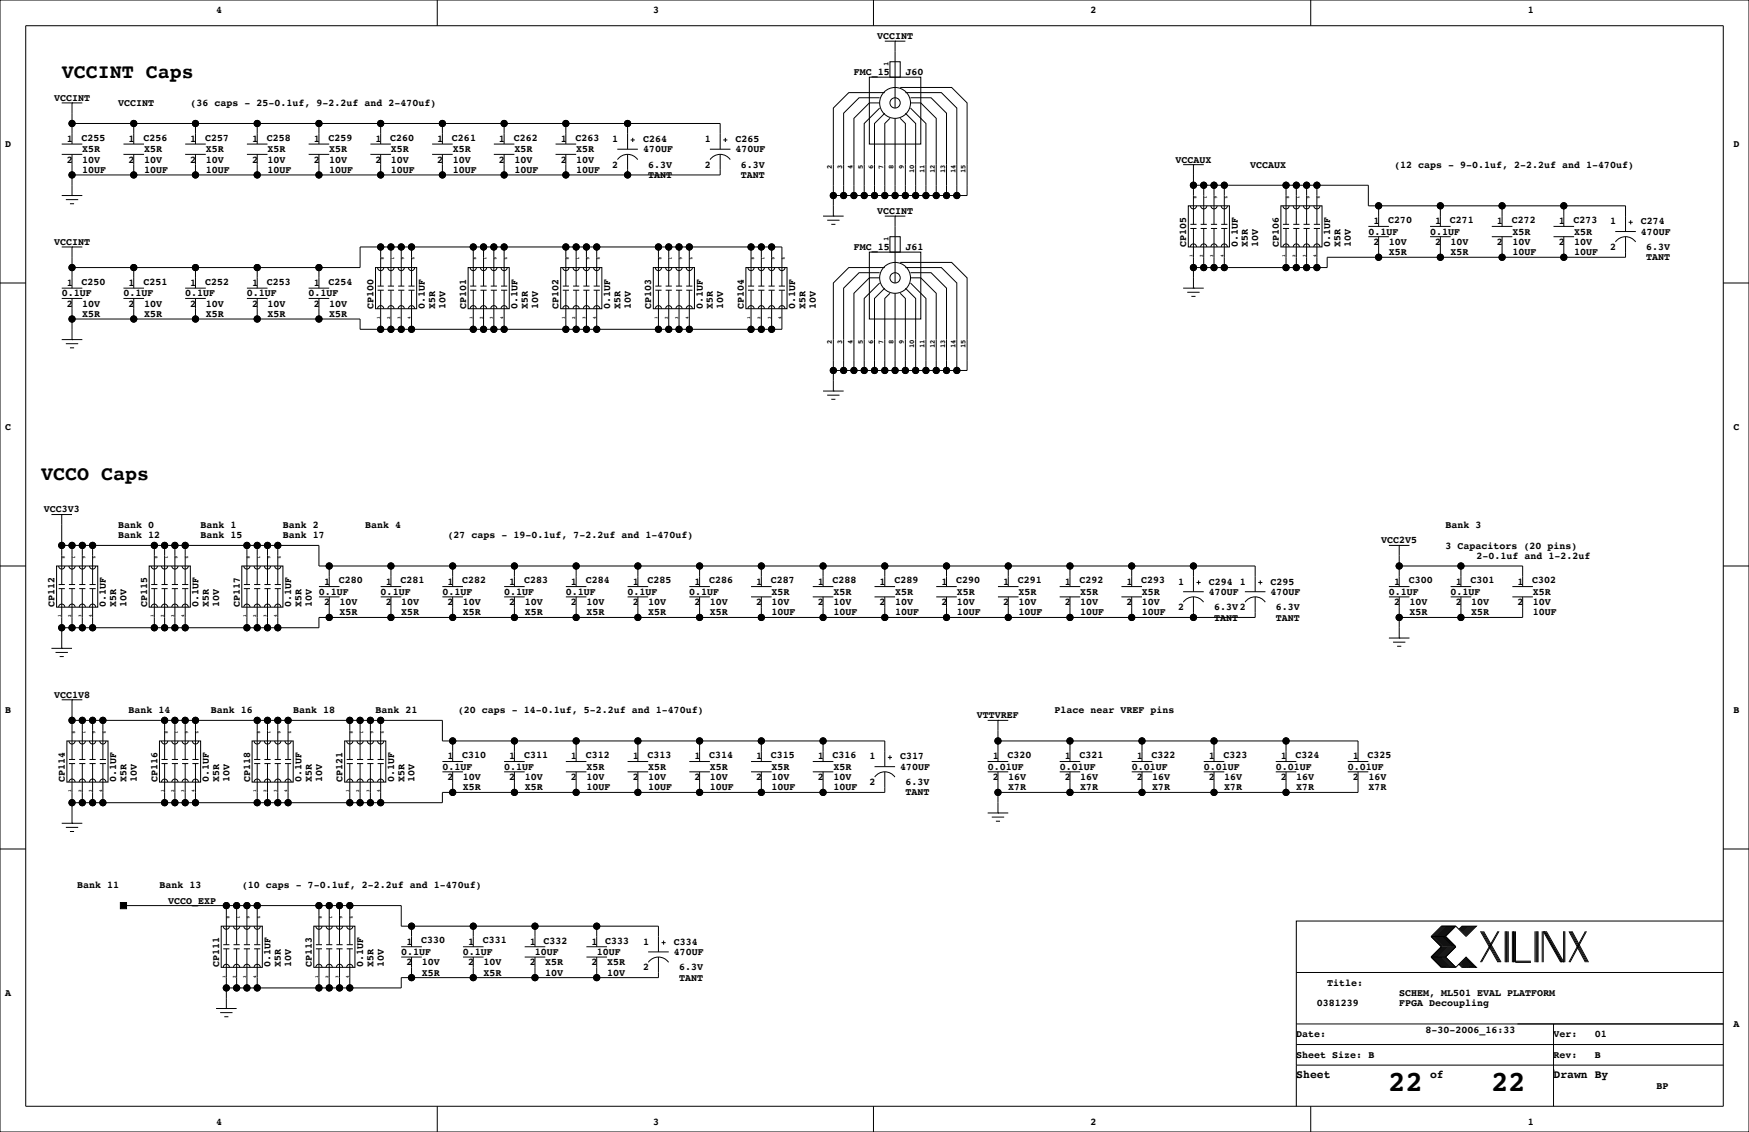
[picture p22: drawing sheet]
<svg xmlns="http://www.w3.org/2000/svg" width="432mm" height="279mm" viewBox="0 0 432 279" stroke-linecap="round" stroke-linejoin="round" font-family="sans-serif">
<defs><g id="words">
<g font-size="7.1">
<text x="342.8" y="269.3">22</text>
<text x="368.2" y="269.3">22</text>
</g>
<g font-size="4.9">
<text x="15.2" y="19.3">VCCINT Caps</text>
<text x="10.2" y="118.4">VCCO Caps</text>
</g>
<g font-size="2.8">
<text x="320" y="266.1">Sheet</text>
<text x="353.1" y="266.1">of</text>
<text x="383.5" y="266.1">Drawn By</text>
</g>
<g font-size="2.5">
<text x="53.3" y="3.3">4</text>
<text x="161.3" y="3.3">3</text>
<text x="269.2" y="3.3">2</text>
<text x="377.2" y="3.3">1</text>
<text x="216.5" y="9.7">VCCINT</text>
<text x="210.8" y="18.5">FMC_15</text>
<text x="223.5" y="18.5">J60</text>
<text x="13.3" y="24.9">VCCINT</text>
<text x="29.2" y="26.2">VCCINT</text>
<text x="47" y="26.2">(36 caps - 25-0.1uf, 9-2.2uf and 2-470uf)</text>
<text x="16.5" y="35.1">1</text>
<text x="20.2" y="34.7">C255</text>
<text x="31.7" y="35.1">1</text>
<text x="35.4" y="34.7">C256</text>
<text x="47" y="35.1">1</text>
<text x="50.6" y="34.7">C257</text>
<text x="62.2" y="35.1">1</text>
<text x="65.9" y="34.7">C258</text>
<text x="77.5" y="35.1">1</text>
<text x="81.1" y="34.7">C259</text>
<text x="92.7" y="35.1">1</text>
<text x="96.4" y="34.7">C260</text>
<text x="107.9" y="35.1">1</text>
<text x="111.6" y="34.7">C261</text>
<text x="123.2" y="35.1">1</text>
<text x="126.8" y="34.7">C262</text>
<text x="138.4" y="35.1">1</text>
<text x="142.1" y="34.7">C263</text>
<text x="151.1" y="35.1">1</text>
<text x="158.7" y="35.1">C264</text>
<text x="174" y="35.1">1</text>
<text x="181.6" y="35.1">C265</text>
<text x="1.3" y="36.3">D</text>
<text x="16.5" y="40.1">2</text>
<text x="20.3" y="37.6">X5R</text>
<text x="20.3" y="40.1">10V</text>
<text x="31.7" y="40.1">2</text>
<text x="35.6" y="40.1">10V</text>
<text x="35.6" y="37.6">X5R</text>
<text x="47" y="40.1">2</text>
<text x="50.8" y="37.6">X5R</text>
<text x="50.8" y="40.1">10V</text>
<text x="62.2" y="40.1">2</text>
<text x="66" y="37.6">X5R</text>
<text x="66" y="40.1">10V</text>
<text x="77.5" y="40.1">2</text>
<text x="81.3" y="40.1">10V</text>
<text x="81.3" y="37.6">X5R</text>
<text x="92.7" y="40.1">2</text>
<text x="96.5" y="37.6">X5R</text>
<text x="96.5" y="40.1">10V</text>
<text x="107.9" y="40.1">2</text>
<text x="111.8" y="40.1">10V</text>
<text x="111.8" y="37.6">X5R</text>
<text x="123.2" y="40.1">2</text>
<text x="127" y="40.1">10V</text>
<text x="127" y="37.6">X5R</text>
<text x="138.4" y="40.1">2</text>
<text x="142.2" y="37.6">X5R</text>
<text x="142.2" y="40.1">10V</text>
<text x="151.1" y="41.4">2</text>
<text x="158.7" y="37.6">470UF</text>
<text x="160" y="41.4">6.3V</text>
<text x="174" y="41.4">2</text>
<text x="181.6" y="37.6">470UF</text>
<text x="182.9" y="41.4">6.3V</text>
<text x="290.2" y="40.1">VCCAUX</text>
<text x="308.6" y="41.4">VCCAUX</text>
<text x="344.2" y="41.4">(12 caps - 9-0.1uf, 2-2.2uf and 1-470uf)</text>
<text x="428" y="36.3">D</text>
<text x="20.3" y="42.7">10UF</text>
<text x="35.6" y="42.7">10UF</text>
<text x="50.8" y="42.7">10UF</text>
<text x="66" y="42.7">10UF</text>
<text x="81.3" y="42.7">10UF</text>
<text x="96.5" y="42.7">10UF</text>
<text x="111.8" y="42.7">10UF</text>
<text x="127" y="42.7">10UF</text>
<text x="142.2" y="42.7">10UF</text>
<text x="160" y="43.9">TANT</text>
<text x="182.9" y="43.9">TANT</text>
<text x="216.5" y="52.8">VCCINT</text>
<text x="337.8" y="57.9">0.1UF</text>
<text x="339.1" y="55.4">1</text>
<text x="342.7" y="55">C270</text>
<text x="353.1" y="57.9">0.1UF</text>
<text x="354.3" y="55.4">1</text>
<text x="358" y="55">C271</text>
<text x="369.6" y="55.4">1</text>
<text x="373.2" y="55">C272</text>
<text x="373.4" y="57.9">X5R</text>
<text x="384.8" y="55.4">1</text>
<text x="388.5" y="55">C273</text>
<text x="388.6" y="57.9">X5R</text>
<text x="397.5" y="55.4">1</text>
<text x="405.1" y="57.9">470UF</text>
<text x="405.1" y="55.4">C274</text>
<text x="13.3" y="60.5">VCCINT</text>
<text x="210.8" y="61.7">FMC_15</text>
<text x="223.5" y="61.7">J61</text>
<text x="292.9" y="61" transform="rotate(-90 292.9 61)">CP105</text>
<text x="305.6" y="61" transform="rotate(-90 305.6 61)">0.1UF</text>
<text x="308.1" y="61" transform="rotate(-90 308.1 61)">X5R</text>
<text x="310.6" y="61" transform="rotate(-90 310.6 61)">10V</text>
<text x="315.7" y="61" transform="rotate(-90 315.7 61)">CP106</text>
<text x="328.4" y="61" transform="rotate(-90 328.4 61)">0.1UF</text>
<text x="331" y="61" transform="rotate(-90 331 61)">X5R</text>
<text x="333.5" y="61" transform="rotate(-90 333.5 61)">10V</text>
<text x="339.1" y="60.5">2</text>
<text x="342.9" y="63">X5R</text>
<text x="342.9" y="60.5">10V</text>
<text x="354.3" y="60.5">2</text>
<text x="358.1" y="60.5">10V</text>
<text x="358.1" y="63">X5R</text>
<text x="369.6" y="60.5">2</text>
<text x="373.4" y="60.5">10V</text>
<text x="373.4" y="63">10UF</text>
<text x="384.8" y="60.5">2</text>
<text x="388.6" y="63">10UF</text>
<text x="388.6" y="60.5">10V</text>
<text x="397.5" y="61.7">2</text>
<text x="406.4" y="64.3">TANT</text>
<text x="406.4" y="61.7">6.3V</text>
<text x="16.5" y="70.6">1</text>
<text x="20.2" y="70.3">C250</text>
<text x="31.7" y="70.6">1</text>
<text x="35.4" y="70.3">C251</text>
<text x="47" y="70.6">1</text>
<text x="50.6" y="70.3">C252</text>
<text x="62.2" y="70.6">1</text>
<text x="65.9" y="70.3">C253</text>
<text x="77.5" y="70.6">1</text>
<text x="81.1" y="70.3">C254</text>
<text x="15.2" y="73.2">0.1UF</text>
<text x="16.5" y="75.7">2</text>
<text x="20.3" y="75.7">10V</text>
<text x="30.5" y="73.2">0.1UF</text>
<text x="31.7" y="75.7">2</text>
<text x="35.6" y="75.7">10V</text>
<text x="45.7" y="73.2">0.1UF</text>
<text x="47" y="75.7">2</text>
<text x="50.8" y="75.7">10V</text>
<text x="61" y="73.2">0.1UF</text>
<text x="62.2" y="75.7">2</text>
<text x="66" y="75.7">10V</text>
<text x="76.2" y="73.2">0.1UF</text>
<text x="77.5" y="75.7">2</text>
<text x="81.3" y="75.7">10V</text>
<text x="92.2" y="76.2" transform="rotate(-90 92.2 76.2)">CP100</text>
<text x="104.9" y="76.2" transform="rotate(-90 104.9 76.2)">0.1UF</text>
<text x="107.4" y="76.2" transform="rotate(-90 107.4 76.2)">X5R</text>
<text x="110" y="76.2" transform="rotate(-90 110 76.2)">10V</text>
<text x="115.1" y="76.2" transform="rotate(-90 115.1 76.2)">CP101</text>
<text x="127.8" y="76.2" transform="rotate(-90 127.8 76.2)">0.1UF</text>
<text x="130.3" y="76.2" transform="rotate(-90 130.3 76.2)">X5R</text>
<text x="132.8" y="76.2" transform="rotate(-90 132.8 76.2)">10V</text>
<text x="137.9" y="76.2" transform="rotate(-90 137.9 76.2)">CP102</text>
<text x="150.6" y="76.2" transform="rotate(-90 150.6 76.2)">0.1UF</text>
<text x="153.2" y="76.2" transform="rotate(-90 153.2 76.2)">X5R</text>
<text x="155.7" y="76.2" transform="rotate(-90 155.7 76.2)">10V</text>
<text x="160.8" y="76.2" transform="rotate(-90 160.8 76.2)">CP103</text>
<text x="173.5" y="76.2" transform="rotate(-90 173.5 76.2)">0.1UF</text>
<text x="176" y="76.2" transform="rotate(-90 176 76.2)">X5R</text>
<text x="178.6" y="76.2" transform="rotate(-90 178.6 76.2)">10V</text>
<text x="183.6" y="76.2" transform="rotate(-90 183.6 76.2)">CP104</text>
<text x="196.3" y="76.2" transform="rotate(-90 196.3 76.2)">0.1UF</text>
<text x="198.9" y="76.2" transform="rotate(-90 198.9 76.2)">X5R</text>
<text x="201.4" y="76.2" transform="rotate(-90 201.4 76.2)">10V</text>
<text x="20.3" y="78.2">X5R</text>
<text x="35.6" y="78.2">X5R</text>
<text x="50.8" y="78.2">X5R</text>
<text x="66" y="78.2">X5R</text>
<text x="81.3" y="78.2">X5R</text>
<text x="1.3" y="106.2">C</text>
<text x="428" y="106.2">C</text>
<text x="10.8" y="126.5">VCC3V3</text>
<text x="29.2" y="130.3">Bank 0</text>
<text x="49.5" y="130.3">Bank 1</text>
<text x="69.8" y="130.3">Bank 2</text>
<text x="90.2" y="130.3">Bank 4</text>
<text x="356.9" y="130.3">Bank 3</text>
<text x="29.2" y="132.8">Bank 12</text>
<text x="49.5" y="132.8">Bank 15</text>
<text x="69.8" y="132.8">Bank 17</text>
<text x="110.5" y="132.8">(27 caps - 19-0.1uf, 7-2.2uf and 1-470uf)</text>
<text x="341" y="134.1">VCC2V5</text>
<text x="356.9" y="135.4">3 Capacitors (20 pins)</text>
<text x="364.5" y="137.9">2-0.1uf and 1-2.2uf</text>
<text x="83.7" y="143.9">C280</text>
<text x="98.9" y="143.9">C281</text>
<text x="114.1" y="143.9">C282</text>
<text x="129.4" y="143.9">C283</text>
<text x="144.6" y="143.9">C284</text>
<text x="159.9" y="143.9">C285</text>
<text x="175.1" y="143.9">C286</text>
<text x="190.3" y="143.9">C287</text>
<text x="205.6" y="143.9">C288</text>
<text x="220.8" y="143.9">C289</text>
<text x="236.1" y="143.9">C290</text>
<text x="251.3" y="143.9">C291</text>
<text x="266.5" y="143.9">C292</text>
<text x="281.8" y="143.9">C293</text>
<text x="347.8" y="143.9">C300</text>
<text x="363.1" y="143.9">C301</text>
<text x="378.3" y="143.9">C302</text>
<text x="13.5" y="149.9" transform="rotate(-90 13.5 149.9)">CP112</text>
<text x="26.2" y="149.9" transform="rotate(-90 26.2 149.9)">0.1UF</text>
<text x="28.7" y="149.9" transform="rotate(-90 28.7 149.9)">X5R</text>
<text x="31.2" y="149.9" transform="rotate(-90 31.2 149.9)">10V</text>
<text x="36.3" y="149.9" transform="rotate(-90 36.3 149.9)">CP115</text>
<text x="49" y="149.9" transform="rotate(-90 49 149.9)">0.1UF</text>
<text x="51.6" y="149.9" transform="rotate(-90 51.6 149.9)">X5R</text>
<text x="54.1" y="149.9" transform="rotate(-90 54.1 149.9)">10V</text>
<text x="59.2" y="149.9" transform="rotate(-90 59.2 149.9)">CP117</text>
<text x="71.9" y="149.9" transform="rotate(-90 71.9 149.9)">0.1UF</text>
<text x="74.4" y="149.9" transform="rotate(-90 74.4 149.9)">X5R</text>
<text x="77" y="149.9" transform="rotate(-90 77 149.9)">10V</text>
<text x="78.7" y="146.8">0.1UF</text>
<text x="80" y="149.4">2</text>
<text x="80" y="144.3">1</text>
<text x="83.8" y="149.4">10V</text>
<text x="94" y="146.8">0.1UF</text>
<text x="95.2" y="144.3">1</text>
<text x="95.2" y="149.4">2</text>
<text x="99.1" y="149.4">10V</text>
<text x="109.2" y="146.8">0.1UF</text>
<text x="110.5" y="149.4">2</text>
<text x="110.5" y="144.3">1</text>
<text x="114.3" y="149.4">10V</text>
<text x="124.5" y="146.8">0.1UF</text>
<text x="125.7" y="144.3">1</text>
<text x="125.7" y="149.4">2</text>
<text x="129.5" y="149.4">10V</text>
<text x="139.7" y="146.8">0.1UF</text>
<text x="141" y="149.4">2</text>
<text x="141" y="144.3">1</text>
<text x="144.8" y="149.4">10V</text>
<text x="154.9" y="146.8">0.1UF</text>
<text x="156.2" y="144.3">1</text>
<text x="156.2" y="149.4">2</text>
<text x="160" y="149.4">10V</text>
<text x="170.2" y="146.8">0.1UF</text>
<text x="171.4" y="149.4">2</text>
<text x="171.4" y="144.3">1</text>
<text x="175.3" y="149.4">10V</text>
<text x="186.7" y="144.3">1</text>
<text x="186.7" y="149.4">2</text>
<text x="190.5" y="146.8">X5R</text>
<text x="190.5" y="149.4">10V</text>
<text x="201.9" y="149.4">2</text>
<text x="201.9" y="144.3">1</text>
<text x="205.7" y="149.4">10V</text>
<text x="205.7" y="146.8">X5R</text>
<text x="217.2" y="149.4">2</text>
<text x="217.2" y="144.3">1</text>
<text x="221" y="149.4">10V</text>
<text x="221" y="146.8">X5R</text>
<text x="232.4" y="144.3">1</text>
<text x="232.4" y="149.4">2</text>
<text x="236.2" y="146.8">X5R</text>
<text x="236.2" y="149.4">10V</text>
<text x="247.6" y="144.3">1</text>
<text x="247.6" y="149.4">2</text>
<text x="251.5" y="146.8">X5R</text>
<text x="251.5" y="149.4">10V</text>
<text x="262.9" y="149.4">2</text>
<text x="262.9" y="144.3">1</text>
<text x="266.7" y="149.4">10V</text>
<text x="266.7" y="146.8">X5R</text>
<text x="278.1" y="144.3">1</text>
<text x="278.1" y="149.4">2</text>
<text x="281.9" y="146.8">X5R</text>
<text x="281.9" y="149.4">10V</text>
<text x="290.8" y="144.3">1</text>
<text x="298.5" y="144.3">C294</text>
<text x="298.5" y="146.8">470UF</text>
<text x="306.1" y="144.3">1</text>
<text x="313.7" y="146.8">470UF</text>
<text x="313.7" y="144.3">C295</text>
<text x="342.9" y="146.8">0.1UF</text>
<text x="344.2" y="149.4">2</text>
<text x="344.2" y="144.3">1</text>
<text x="348" y="149.4">10V</text>
<text x="358.1" y="146.8">0.1UF</text>
<text x="359.4" y="149.4">2</text>
<text x="359.4" y="144.3">1</text>
<text x="363.2" y="149.4">10V</text>
<text x="374.6" y="144.3">1</text>
<text x="374.6" y="149.4">2</text>
<text x="378.5" y="146.8">X5R</text>
<text x="378.5" y="149.4">10V</text>
<text x="83.8" y="151.9">X5R</text>
<text x="99.1" y="151.9">X5R</text>
<text x="114.3" y="151.9">X5R</text>
<text x="129.5" y="151.9">X5R</text>
<text x="144.8" y="151.9">X5R</text>
<text x="160" y="151.9">X5R</text>
<text x="175.3" y="151.9">X5R</text>
<text x="190.5" y="151.9">10UF</text>
<text x="205.7" y="151.9">10UF</text>
<text x="221" y="151.9">10UF</text>
<text x="236.2" y="151.9">10UF</text>
<text x="251.5" y="151.9">10UF</text>
<text x="266.7" y="151.9">10UF</text>
<text x="281.9" y="151.9">10UF</text>
<text x="290.8" y="150.6">2</text>
<text x="299.7" y="150.6">6.3V2</text>
<text x="299.7" y="153.2">TANT</text>
<text x="315" y="153.2">TANT</text>
<text x="315" y="150.6">6.3V</text>
<text x="348" y="151.9">X5R</text>
<text x="363.2" y="151.9">X5R</text>
<text x="378.5" y="151.9">10UF</text>
<text x="13.3" y="172.2">VCC1V8</text>
<text x="1.3" y="176">B</text>
<text x="31.7" y="176">Bank 14</text>
<text x="52.1" y="176">Bank 16</text>
<text x="72.4" y="176">Bank 18</text>
<text x="92.7" y="176">Bank 21</text>
<text x="113" y="176">(20 caps - 14-0.1uf, 5-2.2uf and 1-470uf)</text>
<text x="241.2" y="177.3">VTTVREF</text>
<text x="260.3" y="176">Place near VREF pins</text>
<text x="428" y="176">B</text>
<text x="109.2" y="190">0.1UF</text>
<text x="110.5" y="187.5">1</text>
<text x="114.1" y="187.1">C310</text>
<text x="124.5" y="190">0.1UF</text>
<text x="125.7" y="187.5">1</text>
<text x="129.4" y="187.1">C311</text>
<text x="141" y="187.5">1</text>
<text x="144.6" y="187.1">C312</text>
<text x="144.8" y="190">X5R</text>
<text x="156.2" y="187.5">1</text>
<text x="159.9" y="187.1">C313</text>
<text x="160" y="190">X5R</text>
<text x="171.4" y="187.5">1</text>
<text x="175.1" y="187.1">C314</text>
<text x="175.3" y="190">X5R</text>
<text x="186.7" y="187.5">1</text>
<text x="190.3" y="187.1">C315</text>
<text x="190.5" y="190">X5R</text>
<text x="201.9" y="187.5">1</text>
<text x="205.6" y="187.1">C316</text>
<text x="205.7" y="190">X5R</text>
<text x="214.6" y="187.5">1</text>
<text x="222.2" y="190">470UF</text>
<text x="222.2" y="187.5">C317</text>
<text x="243.8" y="190">0.01UF</text>
<text x="245.1" y="187.5">1</text>
<text x="248.8" y="187.1">C320</text>
<text x="261.6" y="190">0.01UF</text>
<text x="262.9" y="187.5">1</text>
<text x="266.5" y="187.1">C321</text>
<text x="279.4" y="190">0.01UF</text>
<text x="280.7" y="187.5">1</text>
<text x="284.3" y="187.1">C322</text>
<text x="297.2" y="190">0.01UF</text>
<text x="298.5" y="187.5">1</text>
<text x="302.1" y="187.1">C323</text>
<text x="315" y="190">0.01UF</text>
<text x="316.2" y="187.5">1</text>
<text x="319.9" y="187.1">C324</text>
<text x="332.7" y="190">0.01UF</text>
<text x="334" y="187.5">1</text>
<text x="337.7" y="187.1">C325</text>
<text x="16" y="193" transform="rotate(-90 16 193)">CP114</text>
<text x="28.7" y="193" transform="rotate(-90 28.7 193)">0.1UF</text>
<text x="31.2" y="193" transform="rotate(-90 31.2 193)">X5R</text>
<text x="33.8" y="193" transform="rotate(-90 33.8 193)">10V</text>
<text x="38.9" y="193" transform="rotate(-90 38.9 193)">CP116</text>
<text x="51.6" y="193" transform="rotate(-90 51.6 193)">0.1UF</text>
<text x="54.1" y="193" transform="rotate(-90 54.1 193)">X5R</text>
<text x="56.6" y="193" transform="rotate(-90 56.6 193)">10V</text>
<text x="61.7" y="193" transform="rotate(-90 61.7 193)">CP118</text>
<text x="74.4" y="193" transform="rotate(-90 74.4 193)">0.1UF</text>
<text x="77" y="193" transform="rotate(-90 77 193)">X5R</text>
<text x="79.5" y="193" transform="rotate(-90 79.5 193)">10V</text>
<text x="84.6" y="193" transform="rotate(-90 84.6 193)">CP121</text>
<text x="97.3" y="193" transform="rotate(-90 97.3 193)">0.1UF</text>
<text x="99.8" y="193" transform="rotate(-90 99.8 193)">X5R</text>
<text x="102.4" y="193" transform="rotate(-90 102.4 193)">10V</text>
<text x="110.5" y="192.5">2</text>
<text x="114.3" y="195.1">X5R</text>
<text x="114.3" y="192.5">10V</text>
<text x="125.7" y="192.5">2</text>
<text x="129.5" y="192.5">10V</text>
<text x="129.5" y="195.1">X5R</text>
<text x="141" y="192.5">2</text>
<text x="144.8" y="195.1">10UF</text>
<text x="144.8" y="192.5">10V</text>
<text x="156.2" y="192.5">2</text>
<text x="160" y="195.1">10UF</text>
<text x="160" y="192.5">10V</text>
<text x="171.4" y="192.5">2</text>
<text x="175.3" y="195.1">10UF</text>
<text x="175.3" y="192.5">10V</text>
<text x="186.7" y="192.5">2</text>
<text x="190.5" y="195.1">10UF</text>
<text x="190.5" y="192.5">10V</text>
<text x="201.9" y="192.5">2</text>
<text x="205.7" y="192.5">10V</text>
<text x="205.7" y="195.1">10UF</text>
<text x="214.6" y="193.8">2</text>
<text x="223.5" y="196.3">TANT</text>
<text x="223.5" y="193.8">6.3V</text>
<text x="245.1" y="192.5">2</text>
<text x="248.9" y="195.1">X7R</text>
<text x="248.9" y="192.5">16V</text>
<text x="262.9" y="192.5">2</text>
<text x="266.7" y="192.5">16V</text>
<text x="266.7" y="195.1">X7R</text>
<text x="280.7" y="192.5">2</text>
<text x="284.5" y="195.1">X7R</text>
<text x="284.5" y="192.5">16V</text>
<text x="298.5" y="192.5">2</text>
<text x="302.3" y="192.5">16V</text>
<text x="302.3" y="195.1">X7R</text>
<text x="316.2" y="192.5">2</text>
<text x="320" y="192.5">16V</text>
<text x="320" y="195.1">X7R</text>
<text x="334" y="192.5">2</text>
<text x="337.8" y="195.1">X7R</text>
<text x="337.8" y="192.5">16V</text>
<text x="19" y="219.2">Bank 11</text>
<text x="39.4" y="219.2">Bank 13</text>
<text x="59.7" y="219.2">(10 caps - 7-0.1uf, 2-2.2uf and 1-470uf)</text>
<text x="41.5" y="223">VCCO_EXP</text>
<text x="100.3" y="233.2">1</text>
<text x="104" y="232.8">C330</text>
<text x="115.6" y="233.2">1</text>
<text x="119.2" y="232.8">C331</text>
<text x="130.8" y="233.2">1</text>
<text x="134.2" y="233.1">C332</text>
<text x="146" y="233.2">1</text>
<text x="149.4" y="233.1">C333</text>
<text x="158.7" y="233.2">1</text>
<text x="166.4" y="233.2">C334</text>
<text x="54.1" y="238.8" transform="rotate(-90 54.1 238.8)">CP111</text>
<text x="66.8" y="238.8" transform="rotate(-90 66.8 238.8)">0.1UF</text>
<text x="69.3" y="238.8" transform="rotate(-90 69.3 238.8)">X5R</text>
<text x="71.9" y="238.8" transform="rotate(-90 71.9 238.8)">10V</text>
<text x="77" y="238.8" transform="rotate(-90 77 238.8)">CP113</text>
<text x="89.7" y="238.8" transform="rotate(-90 89.7 238.8)">0.1UF</text>
<text x="92.2" y="238.8" transform="rotate(-90 92.2 238.8)">X5R</text>
<text x="94.7" y="238.8" transform="rotate(-90 94.7 238.8)">10V</text>
<text x="99.1" y="235.7">0.1UF</text>
<text x="100.3" y="238.3">2</text>
<text x="104.1" y="238.3">10V</text>
<text x="114.3" y="235.7">0.1UF</text>
<text x="115.6" y="238.3">2</text>
<text x="119.4" y="238.3">10V</text>
<text x="130.8" y="238.3">2</text>
<text x="132.1" y="235.7">10UF</text>
<text x="134.6" y="238.3">X5R</text>
<text x="146" y="238.3">2</text>
<text x="147.3" y="235.7">10UF</text>
<text x="149.9" y="238.3">X5R</text>
<text x="158.7" y="239.5">2</text>
<text x="166.4" y="235.7">470UF</text>
<text x="167.6" y="239.5">6.3V</text>
<text x="1.3" y="245.9">A</text>
<text x="104.1" y="240.8">X5R</text>
<text x="119.4" y="240.8">X5R</text>
<text x="134.6" y="240.8">10V</text>
<text x="149.9" y="240.8">10V</text>
<text x="167.6" y="242.1">TANT</text>
<text x="327.7" y="243.3">Title:</text>
<text x="345.4" y="245.9">SCHEM, ML501 EVAL PLATFORM</text>
<text x="325.1" y="248.4">0381239</text>
<text x="345.4" y="248.4">FPGA Decoupling</text>
<text x="320" y="256">Date:</text>
<text x="351.9" y="255">8-30-2006_16:33</text>
<text x="383.5" y="256">Ver:</text>
<text x="393.7" y="256">01</text>
<text x="428" y="253.5">A</text>
<text x="320" y="261.1">Sheet Size: B</text>
<text x="383.5" y="261.1">Rev:</text>
<text x="393.7" y="261.1">B</text>
<text x="408.9" y="268.7">BP</text>
<text x="53.3" y="277.6">4</text>
<text x="161.3" y="277.6">3</text>
<text x="269.2" y="277.6">2</text>
<text x="377.2" y="277.6">1</text>
</g>
<g font-size="1.8">
<text x="219.3" y="16.3" transform="rotate(-90 219.3 16.3)">1</text>
<text x="205.4" y="41.7" transform="rotate(-90 205.4 41.7)">2</text>
<text x="207.9" y="41.7" transform="rotate(-90 207.9 41.7)">3</text>
<text x="210.5" y="41.7" transform="rotate(-90 210.5 41.7)">4</text>
<text x="213" y="41.7" transform="rotate(-90 213 41.7)">5</text>
<text x="215.5" y="41.7" transform="rotate(-90 215.5 41.7)">6</text>
<text x="218.1" y="41.7" transform="rotate(-90 218.1 41.7)">7</text>
<text x="220.6" y="41.7" transform="rotate(-90 220.6 41.7)">8</text>
<text x="223.2" y="41.7" transform="rotate(-90 223.2 41.7)">9</text>
<text x="225.7" y="42.8" transform="rotate(-90 225.7 42.8)">10</text>
<text x="228.2" y="42.8" transform="rotate(-90 228.2 42.8)">11</text>
<text x="230.8" y="42.8" transform="rotate(-90 230.8 42.8)">12</text>
<text x="233.3" y="42.8" transform="rotate(-90 233.3 42.8)">13</text>
<text x="235.9" y="42.8" transform="rotate(-90 235.9 42.8)">14</text>
<text x="238.4" y="42.8" transform="rotate(-90 238.4 42.8)">15</text>
<text x="219.3" y="59.5" transform="rotate(-90 219.3 59.5)">1</text>
<text x="205.4" y="84.9" transform="rotate(-90 205.4 84.9)">2</text>
<text x="207.9" y="84.9" transform="rotate(-90 207.9 84.9)">3</text>
<text x="210.5" y="84.9" transform="rotate(-90 210.5 84.9)">4</text>
<text x="213" y="84.9" transform="rotate(-90 213 84.9)">5</text>
<text x="215.5" y="84.9" transform="rotate(-90 215.5 84.9)">6</text>
<text x="218.1" y="84.9" transform="rotate(-90 218.1 84.9)">7</text>
<text x="220.6" y="84.9" transform="rotate(-90 220.6 84.9)">8</text>
<text x="223.2" y="84.9" transform="rotate(-90 223.2 84.9)">9</text>
<text x="225.7" y="85.9" transform="rotate(-90 225.7 85.9)">10</text>
<text x="228.2" y="85.9" transform="rotate(-90 228.2 85.9)">11</text>
<text x="230.8" y="85.9" transform="rotate(-90 230.8 85.9)">12</text>
<text x="233.3" y="85.9" transform="rotate(-90 233.3 85.9)">13</text>
<text x="235.9" y="85.9" transform="rotate(-90 235.9 85.9)">14</text>
<text x="238.4" y="85.9" transform="rotate(-90 238.4 85.9)">15</text>
</g>
<g font-size="1.1">
<text x="294.7" y="48.3" transform="rotate(90 294.7 48.3)">8</text>
<text x="297.3" y="48.3" transform="rotate(90 297.3 48.3)">7</text>
<text x="299.8" y="48.3" transform="rotate(90 299.8 48.3)">6</text>
<text x="302.4" y="48.3" transform="rotate(90 302.4 48.3)">5</text>
<text x="317.6" y="48.3" transform="rotate(90 317.6 48.3)">8</text>
<text x="320.1" y="48.3" transform="rotate(90 320.1 48.3)">7</text>
<text x="322.7" y="48.3" transform="rotate(90 322.7 48.3)">6</text>
<text x="325.2" y="48.3" transform="rotate(90 325.2 48.3)">5</text>
<text x="94.1" y="63.5" transform="rotate(90 94.1 63.5)">8</text>
<text x="96.6" y="63.5" transform="rotate(90 96.6 63.5)">7</text>
<text x="99.2" y="63.5" transform="rotate(90 99.2 63.5)">6</text>
<text x="101.7" y="63.5" transform="rotate(90 101.7 63.5)">5</text>
<text x="116.9" y="63.5" transform="rotate(90 116.9 63.5)">8</text>
<text x="119.5" y="63.5" transform="rotate(90 119.5 63.5)">7</text>
<text x="122" y="63.5" transform="rotate(90 122 63.5)">6</text>
<text x="124.6" y="63.5" transform="rotate(90 124.6 63.5)">5</text>
<text x="139.8" y="63.5" transform="rotate(90 139.8 63.5)">8</text>
<text x="142.3" y="63.5" transform="rotate(90 142.3 63.5)">7</text>
<text x="144.9" y="63.5" transform="rotate(90 144.9 63.5)">6</text>
<text x="147.4" y="63.5" transform="rotate(90 147.4 63.5)">5</text>
<text x="162.7" y="63.5" transform="rotate(90 162.7 63.5)">8</text>
<text x="165.2" y="63.5" transform="rotate(90 165.2 63.5)">7</text>
<text x="167.7" y="63.5" transform="rotate(90 167.7 63.5)">6</text>
<text x="170.3" y="63.5" transform="rotate(90 170.3 63.5)">5</text>
<text x="185.5" y="63.5" transform="rotate(90 185.5 63.5)">8</text>
<text x="188.1" y="63.5" transform="rotate(90 188.1 63.5)">7</text>
<text x="190.6" y="63.5" transform="rotate(90 190.6 63.5)">6</text>
<text x="193.1" y="63.5" transform="rotate(90 193.1 63.5)">5</text>
<text x="294.4" y="63.5" transform="rotate(-90 294.4 63.5)">1</text>
<text x="297" y="63.5" transform="rotate(-90 297 63.5)">2</text>
<text x="299.5" y="63.5" transform="rotate(-90 299.5 63.5)">3</text>
<text x="302" y="63.5" transform="rotate(-90 302 63.5)">4</text>
<text x="317.3" y="63.5" transform="rotate(-90 317.3 63.5)">1</text>
<text x="319.8" y="63.5" transform="rotate(-90 319.8 63.5)">2</text>
<text x="322.4" y="63.5" transform="rotate(-90 322.4 63.5)">3</text>
<text x="324.9" y="63.5" transform="rotate(-90 324.9 63.5)">4</text>
<text x="93.8" y="78.7" transform="rotate(-90 93.8 78.7)">1</text>
<text x="96.3" y="78.7" transform="rotate(-90 96.3 78.7)">2</text>
<text x="98.8" y="78.7" transform="rotate(-90 98.8 78.7)">3</text>
<text x="101.4" y="78.7" transform="rotate(-90 101.4 78.7)">4</text>
<text x="116.6" y="78.7" transform="rotate(-90 116.6 78.7)">1</text>
<text x="119.2" y="78.7" transform="rotate(-90 119.2 78.7)">2</text>
<text x="121.7" y="78.7" transform="rotate(-90 121.7 78.7)">3</text>
<text x="124.2" y="78.7" transform="rotate(-90 124.2 78.7)">4</text>
<text x="139.5" y="78.7" transform="rotate(-90 139.5 78.7)">1</text>
<text x="142" y="78.7" transform="rotate(-90 142 78.7)">2</text>
<text x="144.6" y="78.7" transform="rotate(-90 144.6 78.7)">3</text>
<text x="147.1" y="78.7" transform="rotate(-90 147.1 78.7)">4</text>
<text x="162.3" y="78.7" transform="rotate(-90 162.3 78.7)">1</text>
<text x="164.9" y="78.7" transform="rotate(-90 164.9 78.7)">2</text>
<text x="167.4" y="78.7" transform="rotate(-90 167.4 78.7)">3</text>
<text x="170" y="78.7" transform="rotate(-90 170 78.7)">4</text>
<text x="185.2" y="78.7" transform="rotate(-90 185.2 78.7)">1</text>
<text x="187.7" y="78.7" transform="rotate(-90 187.7 78.7)">2</text>
<text x="190.3" y="78.7" transform="rotate(-90 190.3 78.7)">3</text>
<text x="192.8" y="78.7" transform="rotate(-90 192.8 78.7)">4</text>
<text x="15.3" y="137.2" transform="rotate(90 15.3 137.2)">8</text>
<text x="17.9" y="137.2" transform="rotate(90 17.9 137.2)">7</text>
<text x="20.4" y="137.2" transform="rotate(90 20.4 137.2)">6</text>
<text x="23" y="137.2" transform="rotate(90 23 137.2)">5</text>
<text x="38.2" y="137.2" transform="rotate(90 38.2 137.2)">8</text>
<text x="40.7" y="137.2" transform="rotate(90 40.7 137.2)">7</text>
<text x="43.3" y="137.2" transform="rotate(90 43.3 137.2)">6</text>
<text x="45.8" y="137.2" transform="rotate(90 45.8 137.2)">5</text>
<text x="61.1" y="137.2" transform="rotate(90 61.1 137.2)">8</text>
<text x="63.6" y="137.2" transform="rotate(90 63.6 137.2)">7</text>
<text x="66.1" y="137.2" transform="rotate(90 66.1 137.2)">6</text>
<text x="68.7" y="137.2" transform="rotate(90 68.7 137.2)">5</text>
<text x="15" y="152.4" transform="rotate(-90 15 152.4)">1</text>
<text x="17.6" y="152.4" transform="rotate(-90 17.6 152.4)">2</text>
<text x="20.1" y="152.4" transform="rotate(-90 20.1 152.4)">3</text>
<text x="22.6" y="152.4" transform="rotate(-90 22.6 152.4)">4</text>
<text x="37.9" y="152.4" transform="rotate(-90 37.9 152.4)">1</text>
<text x="40.4" y="152.4" transform="rotate(-90 40.4 152.4)">2</text>
<text x="43" y="152.4" transform="rotate(-90 43 152.4)">3</text>
<text x="45.5" y="152.4" transform="rotate(-90 45.5 152.4)">4</text>
<text x="60.7" y="152.4" transform="rotate(-90 60.7 152.4)">1</text>
<text x="63.3" y="152.4" transform="rotate(-90 63.3 152.4)">2</text>
<text x="65.8" y="152.4" transform="rotate(-90 65.8 152.4)">3</text>
<text x="68.4" y="152.4" transform="rotate(-90 68.4 152.4)">4</text>
<text x="17.9" y="180.3" transform="rotate(90 17.9 180.3)">8</text>
<text x="20.4" y="180.3" transform="rotate(90 20.4 180.3)">7</text>
<text x="23" y="180.3" transform="rotate(90 23 180.3)">6</text>
<text x="25.5" y="180.3" transform="rotate(90 25.5 180.3)">5</text>
<text x="40.7" y="180.3" transform="rotate(90 40.7 180.3)">8</text>
<text x="43.3" y="180.3" transform="rotate(90 43.3 180.3)">7</text>
<text x="45.8" y="180.3" transform="rotate(90 45.8 180.3)">6</text>
<text x="48.4" y="180.3" transform="rotate(90 48.4 180.3)">5</text>
<text x="63.6" y="180.3" transform="rotate(90 63.6 180.3)">8</text>
<text x="66.1" y="180.3" transform="rotate(90 66.1 180.3)">7</text>
<text x="68.7" y="180.3" transform="rotate(90 68.7 180.3)">6</text>
<text x="71.2" y="180.3" transform="rotate(90 71.2 180.3)">5</text>
<text x="86.5" y="180.3" transform="rotate(90 86.5 180.3)">8</text>
<text x="89" y="180.3" transform="rotate(90 89 180.3)">7</text>
<text x="91.5" y="180.3" transform="rotate(90 91.5 180.3)">6</text>
<text x="94.1" y="180.3" transform="rotate(90 94.1 180.3)">5</text>
<text x="17.6" y="195.6" transform="rotate(-90 17.6 195.6)">1</text>
<text x="20.1" y="195.6" transform="rotate(-90 20.1 195.6)">2</text>
<text x="22.6" y="195.6" transform="rotate(-90 22.6 195.6)">3</text>
<text x="25.2" y="195.6" transform="rotate(-90 25.2 195.6)">4</text>
<text x="40.4" y="195.6" transform="rotate(-90 40.4 195.6)">1</text>
<text x="43" y="195.6" transform="rotate(-90 43 195.6)">2</text>
<text x="45.5" y="195.6" transform="rotate(-90 45.5 195.6)">3</text>
<text x="48" y="195.6" transform="rotate(-90 48 195.6)">4</text>
<text x="63.3" y="195.6" transform="rotate(-90 63.3 195.6)">1</text>
<text x="65.8" y="195.6" transform="rotate(-90 65.8 195.6)">2</text>
<text x="68.4" y="195.6" transform="rotate(-90 68.4 195.6)">3</text>
<text x="70.9" y="195.6" transform="rotate(-90 70.9 195.6)">4</text>
<text x="86.1" y="195.6" transform="rotate(-90 86.1 195.6)">1</text>
<text x="88.7" y="195.6" transform="rotate(-90 88.7 195.6)">2</text>
<text x="91.2" y="195.6" transform="rotate(-90 91.2 195.6)">3</text>
<text x="93.8" y="195.6" transform="rotate(-90 93.8 195.6)">4</text>
<text x="56" y="226.1" transform="rotate(90 56 226.1)">8</text>
<text x="58.5" y="226.1" transform="rotate(90 58.5 226.1)">7</text>
<text x="61.1" y="226.1" transform="rotate(90 61.1 226.1)">6</text>
<text x="63.6" y="226.1" transform="rotate(90 63.6 226.1)">5</text>
<text x="78.8" y="226.1" transform="rotate(90 78.8 226.1)">8</text>
<text x="81.4" y="226.1" transform="rotate(90 81.4 226.1)">7</text>
<text x="83.9" y="226.1" transform="rotate(90 83.9 226.1)">6</text>
<text x="86.5" y="226.1" transform="rotate(90 86.5 226.1)">5</text>
<text x="55.7" y="241.3" transform="rotate(-90 55.7 241.3)">1</text>
<text x="58.2" y="241.3" transform="rotate(-90 58.2 241.3)">2</text>
<text x="60.7" y="241.3" transform="rotate(-90 60.7 241.3)">3</text>
<text x="63.3" y="241.3" transform="rotate(-90 63.3 241.3)">4</text>
<text x="78.5" y="241.3" transform="rotate(-90 78.5 241.3)">1</text>
<text x="81.1" y="241.3" transform="rotate(-90 81.1 241.3)">2</text>
<text x="83.6" y="241.3" transform="rotate(-90 83.6 241.3)">3</text>
<text x="86.1" y="241.3" transform="rotate(-90 86.1 241.3)">4</text>
</g>
</g></defs>
<g fill="none" stroke="#000" stroke-width=".25">
<path d="M0 0h431.8v279.4h-431.8zM6.3 6.4h419.1v266.6h-419.1zM107.9 0v6.4M214.6 19.1h12.7v16.5h-12.7zM215.6 0v6.4M218.4 10.2h5.1M219.7 15.2h2.5v3.9h-2.5zM221 10.2h.1M221 10.2v16.5M323.6 0v6.4M15.2 38.1h5.1M15.2 35.6h5.1"/>
<path d="M15.2 25.4h5.1M17.8 25.4h.1M17.8 25.4v10.2M17.8 38.1v10.2M17.8 30.5h160v6.3M30.5 38.1h5.1M30.5 35.6h5.1M33 30.5v5.1M33 38.1v5.1M45.7 38.1h5.1M45.7 35.6h5.1M48.3 30.5v5.1"/>
<path d="M48.3 38.1v5.1M61 38.1h5M61 35.6h5M63.5 30.5v5.1M63.5 38.1v5.1M76.2 38.1h5.1M76.2 35.6h5.1M78.7 30.5v5.1M78.7 38.1v5.1M91.4 38.1h5.1M91.4 35.6h5.1M94 30.5v5.1"/>
<path d="M94 38.1v5.1M106.7 38.1h5.1M106.7 35.6h5.1M109.2 30.5v5.1M109.2 38.1v5.1M121.9 38.1h5.1M121.9 35.6h5.1M124.5 30.5v5.1M124.5 38.1v5.1M137.2 38.1h5M137.2 35.6h5M139.7 30.5v5.1"/>
<path d="M139.7 38.1v5.1M152.4 36.8h5.1M152.4 39.4a3 3 0 0 1 5 0M154.9 30.5v6.3M154.9 38.1v5.1M155.7 34.5h1M156.2 34v1.1M175.3 36.8h5M175.3 39.4a3 3 0 0 1 5 0M177.8 38.1v5.1h-160M178.6 34.5h1M179.1 34v1.1"/>
<path d="M217.2 26.7l-3.8 3.8v17.8M217.2 25.4h-2.6l-3.8 3.8v19.1M217.2 24.1h-5.1l-3.8 3.8v20.4M218.4 27.9l-2.5 2.6v17.8M218.4 22.9h-8.9l-3.8 3.8v26.6M219.7 29.2l-1.3 1.3v17.8M221 29.2v19.1M222.2 21.6h12.7l3.9 3.8v22.9h-33.1M222.2 29.2l1.3 1.3v17.8M223.5 27.9l2.6 2.6v17.8M223.5 22.9h8.9l3.8 3.8v21.6M224.8 26.7l3.8 3.8v17.8"/>
<path d="M224.8 25.4h2.5l3.8 3.8v19.1M224.8 24.1h5.1l3.8 3.8v20.4M15.2 48.3h5.1M16.3 49.3h3M17.3 50.3h1M17.8 48.3h.1M203.2 53.3h5.1M204.2 54.4h3.1M205.2 55.4h1M205.7 53.3h.1M218.4 53.3h5.1M219.7 58.4h2.5v3.8h-2.5z"/>
<path d="M221 53.3h.1M221 53.3v16.5M292.1 40.6h5.1M293.4 50.8h10.1v10.2h-10.1zM293.9 50.8a.76 .76 0 0 0 .7 .8 .76 .76 0 0 0 .8-.8M293.9 55.4h1.5M293.9 56.4h1.5M294.6 40.6h.1M294.6 40.6v14.8M294.6 56.4v14.7M294.6 45.7h43.2v5.1h63.5v6.4M296.4 50.8a.76 .76 0 0 0 .8 .8 .76 .76 0 0 0 .7-.8"/>
<path d="M296.4 55.4h1.5M296.4 56.4h1.5M297.2 45.7v9.7M297.2 56.4v9.6M299 50.8a.76 .76 0 0 0 .7 .8 .76 .76 0 0 0 .8-.8M299 55.4h1.5M299 56.4h1.5M299.7 45.7v9.7M299.7 56.4v9.6M301.5 50.8a.76 .76 0 0 0 .8 .8 .76 .76 0 0 0 .7-.8M301.5 55.4h1.5M301.5 56.4h1.5"/>
<path d="M302.3 45.7v9.7M302.3 56.4v9.6M316.2 50.8h10.2v10.2h-10.2zM316.7 50.8a.76 .76 0 0 0 .8 .8 .76 .76 0 0 0 .8-.8M316.7 55.4h1.6M316.7 56.4h1.6M317.5 45.7v9.7M317.5 56.4v9.6M319.3 50.8a.76 .76 0 0 0 .7 .8 .76 .76 0 0 0 .8-.8M319.3 55.4h1.5M319.3 56.4h1.5M320 45.7v9.7"/>
<path d="M320 56.4v9.6M321.8 50.8a.76 .76 0 0 0 .8 .8 .76 .76 0 0 0 .7-.8M321.8 55.4h1.5M321.8 56.4h1.5M322.6 45.7v9.7M322.6 56.4v9.6M324.4 50.8a.76 .76 0 0 0 .7 .8 .76 .76 0 0 0 .8-.8M324.4 55.4h1.5M324.4 56.4h1.5M325.1 45.7v9.7M325.1 56.4v9.6M337.8 58.4h5.1"/>
<path d="M337.8 55.9h5.1M340.4 50.8v5.1M340.4 58.4v5.1M353.1 58.4h5M353.1 55.9h5M355.6 50.8v5.1M355.6 58.4v5.1M368.3 58.4h5.1M368.3 55.9h5.1M370.8 50.8v5.1M370.8 58.4v5.1M383.5 58.4h5.1"/>
<path d="M383.5 55.9h5.1M386.1 50.8v5.1M386.1 58.4v5.1M398.8 57.2h5.1M398.8 59.7a3 3 0 0 1 5 0M401.3 58.4v5.1h-73.6v2.5h-33.1M402.1 54.9h1M402.6 54.4v1M0 69.8h6.3M15.2 73.7h5.1M15.2 71.1h5.1M15.2 61h5.1"/>
<path d="M17.8 61h.1M17.8 61v10.1M17.8 73.7v10.1M17.8 66h71.1v-5h104.1v9.6M30.5 73.7h5.1M30.5 71.1h5.1M33 66v5.1M33 73.7v5M45.7 73.7h5.1M45.7 71.1h5.1M48.3 66v5.1M48.3 73.7v5"/>
<path d="M61 73.7h5M61 71.1h5M63.5 66v5.1M63.5 73.7v5M76.2 73.7h5.1M76.2 71.1h5.1M78.7 66v5.1M78.7 73.7v5M92.7 66h10.2v10.2h-10.2zM93.2 66a.76 .76 0 0 0 .8 .8 .76 .76 0 0 0 .7-.8M93.2 76.2a.76 .76 0 0 1 .8-.8 .76 .76 0 0 1 .7 .8M93.2 71.6h1.5"/>
<path d="M93.2 70.6h1.5M94 61v9.6M94 71.6v9.7M95.8 66a.76 .76 0 0 0 .7 .8 .76 .76 0 0 0 .8-.8M95.8 76.2a.76 .76 0 0 1 .7-.8 .76 .76 0 0 1 .8 .8M95.8 71.6h1.5M95.8 70.6h1.5M96.5 61v9.6M96.5 71.6v9.7M98.3 66a.76 .76 0 0 0 .8 .8 .76 .76 0 0 0 .7-.8M98.3 76.2a.76 .76 0 0 1 .8-.8 .76 .76 0 0 1 .7 .8M98.3 71.6h1.5"/>
<path d="M98.3 70.6h1.5M99.1 61v9.6M99.1 71.6v9.7M100.8 66a.76 .76 0 0 0 .8 .8 .76 .76 0 0 0 .8-.8M100.8 76.2a.76 .76 0 0 1 .8-.8 .76 .76 0 0 1 .8 .8M100.8 71.6h1.6M100.8 70.6h1.6M101.6 61v9.6M101.6 71.6v9.7M115.6 66h10.1v10.2h-10.1zM116.1 66a.76 .76 0 0 0 .7 .8 .76 .76 0 0 0 .8-.8M116.1 76.2a.76 .76 0 0 1 .7-.8 .76 .76 0 0 1 .8 .8"/>
<path d="M116.1 71.6h1.5M116.1 70.6h1.5M116.8 61v9.6M116.8 71.6v9.7M118.6 66a.76 .76 0 0 0 .8 .8 .76 .76 0 0 0 .7-.8M118.6 76.2a.76 .76 0 0 1 .8-.8 .76 .76 0 0 1 .7 .8M118.6 71.6h1.5M118.6 70.6h1.5M119.4 61v9.6M119.4 71.6v9.7M121.2 66a.76 .76 0 0 0 .7 .8 .76 .76 0 0 0 .8-.8M121.2 76.2a.76 .76 0 0 1 .7-.8 .76 .76 0 0 1 .8 .8"/>
<path d="M121.2 71.6h1.5M121.2 70.6h1.5M121.9 61v9.6M121.9 71.6v9.7M123.7 66a.76 .76 0 0 0 .8 .8 .76 .76 0 0 0 .7-.8M123.7 76.2a.76 .76 0 0 1 .8-.8 .76 .76 0 0 1 .7 .8M123.7 71.6h1.5M123.7 70.6h1.5M124.5 61v9.6M124.5 71.6v9.7M138.4 66h10.2v10.2h-10.2zM138.9 66a.76 .76 0 0 0 .8 .8 .76 .76 0 0 0 .8-.8"/>
<path d="M138.9 76.2a.76 .76 0 0 1 .8-.8 .76 .76 0 0 1 .8 .8M138.9 71.6h1.6M138.9 70.6h1.6M139.7 61v9.6M139.7 71.6v9.7M141.5 66a.76 .76 0 0 0 .7 .8 .76 .76 0 0 0 .8-.8M141.5 76.2a.76 .76 0 0 1 .7-.8 .76 .76 0 0 1 .8 .8M141.5 71.6h1.5M141.5 70.6h1.5M142.2 61v9.6M142.2 71.6v9.7M144 66a.76 .76 0 0 0 .8 .8 .76 .76 0 0 0 .7-.8"/>
<path d="M144 76.2a.76 .76 0 0 1 .8-.8 .76 .76 0 0 1 .7 .8M144 71.6h1.5M144 70.6h1.5M144.8 61v9.6M144.8 71.6v9.7M146.6 66a.76 .76 0 0 0 .7 .8 .76 .76 0 0 0 .8-.8M146.6 76.2a.76 .76 0 0 1 .7-.8 .76 .76 0 0 1 .8 .8M146.6 71.6h1.5M146.6 70.6h1.5M147.3 61v9.6M147.3 71.6v9.7M161.3 66h10.1v10.2h-10.1z"/>
<path d="M161.8 66a.76 .76 0 0 0 .8 .8 .76 .76 0 0 0 .7-.8M161.8 76.2a.76 .76 0 0 1 .8-.8 .76 .76 0 0 1 .7 .8M161.8 71.6h1.5M161.8 70.6h1.5M162.6 61v9.6M162.6 71.6v9.7M164.3 66a.76 .76 0 0 0 .8 .8 .76 .76 0 0 0 .8-.8M164.3 76.2a.76 .76 0 0 1 .8-.8 .76 .76 0 0 1 .8 .8M164.3 71.6h1.6M164.3 70.6h1.6M165.1 61v9.6M165.1 71.6v9.7"/>
<path d="M166.9 66a.76 .76 0 0 0 .7 .8 .76 .76 0 0 0 .8-.8M166.9 76.2a.76 .76 0 0 1 .7-.8 .76 .76 0 0 1 .8 .8M166.9 71.6h1.5M166.9 70.6h1.5M167.6 61v9.6M167.6 71.6v9.7M169.4 66a.76 .76 0 0 0 .8 .8 .76 .76 0 0 0 .7-.8M169.4 76.2a.76 .76 0 0 1 .8-.8 .76 .76 0 0 1 .7 .8M169.4 71.6h1.5M169.4 70.6h1.5M170.2 61v9.6M170.2 71.6v9.7"/>
<path d="M184.1 66h10.2v10.2h-10.2zM184.7 66a.76 .76 0 0 0 .7 .8 .76 .76 0 0 0 .8-.8M184.7 76.2a.76 .76 0 0 1 .7-.8 .76 .76 0 0 1 .8 .8M184.7 71.6h1.5M184.7 70.6h1.5M185.4 61v9.6M185.4 71.6v9.7M187.2 66a.76 .76 0 0 0 .8 .8 .76 .76 0 0 0 .7-.8M187.2 76.2a.76 .76 0 0 1 .8-.8 .76 .76 0 0 1 .7 .8M187.2 71.6h1.5M187.2 70.6h1.5M188 61v9.6"/>
<path d="M188 71.6v9.7M189.7 66a.76 .76 0 0 0 .8 .8 .76 .76 0 0 0 .8-.8M189.7 76.2a.76 .76 0 0 1 .8-.8 .76 .76 0 0 1 .8 .8M189.7 71.6h1.6M189.7 70.6h1.6M190.5 61v9.6M190.5 71.6v9.7M192.3 66a.76 .76 0 0 0 .7 .8 .76 .76 0 0 0 .8-.8M192.3 76.2a.76 .76 0 0 1 .7-.8 .76 .76 0 0 1 .8 .8M192.3 71.6h1.5M192.3 70.6h1.5M193 71.6v9.7h-104.1v-2.6h-71.1"/>
<path d="M214.6 62.2h12.7v16.5h-12.7zM217.2 69.8l-3.8 3.9v17.7M217.2 68.6h-2.6l-3.8 3.8v19M217.2 67.3h-5.1l-3.8 3.8v20.3M218.4 71.1l-2.5 2.6v17.7M218.4 66h-8.9l-3.8 3.8v26.7M219.7 72.4l-1.3 1.3v17.7M221 72.4v19M222.2 64.8h12.7l3.9 3.8v22.8h-33.1M222.2 72.4l1.3 1.3v17.7M223.5 71.1l2.6 2.6v17.7M223.5 66h8.9l3.8 3.8v21.6"/>
<path d="M224.8 69.8l3.8 3.9v17.7M224.8 68.6h2.5l3.8 3.8v19M224.8 67.3h5.1l3.8 3.8v20.3M292.1 71.1h5.1M293.1 72.1h3.1M293.9 61a.76 .76 0 0 1 .7-.8 .76 .76 0 0 1 .8 .8M294.1 73.2h1M294.6 71.1h.1M296.4 61a.76 .76 0 0 1 .8-.8 .76 .76 0 0 1 .7 .8M299 61a.76 .76 0 0 1 .7-.8 .76 .76 0 0 1 .8 .8M301.5 61a.76 .76 0 0 1 .8-.8 .76 .76 0 0 1 .7 .8M316.7 61a.76 .76 0 0 1 .8-.8 .76 .76 0 0 1 .8 .8"/>
<path d="M319.3 61a.76 .76 0 0 1 .7-.8 .76 .76 0 0 1 .8 .8M321.8 61a.76 .76 0 0 1 .8-.8 .76 .76 0 0 1 .7 .8M324.4 61a.76 .76 0 0 1 .7-.8 .76 .76 0 0 1 .8 .8M425.4 69.8h6.4M15.2 83.8h5.1M16.3 84.8h3M17.3 85.9h1M17.8 83.8h.1M203.2 96.5h5.1M204.2 97.5h3.1M205.2 98.6h1M205.7 96.5h.1"/>
<path d="M0 139.7h6.3M12.7 127h5.1M14 139.7h10.1v10.2h-10.1zM14.5 139.7a.76 .76 0 0 0 .7 .8 .76 .76 0 0 0 .8-.8M15.2 127h.1M15.2 134.6h63.5v5.1h231.2v6.3M15.2 127v17.3M17 139.7a.76 .76 0 0 0 .8 .8 .76 .76 0 0 0 .7-.8M17.8 134.6v9.7M19.6 139.7a.76 .76 0 0 0 .7 .8 .76 .76 0 0 0 .8-.8M20.3 134.6v9.7M22.1 139.7a.76 .76 0 0 0 .8 .8 .76 .76 0 0 0 .7-.8"/>
<path d="M22.9 134.6v9.7M36.8 139.7h10.2v10.2h-10.2zM37.3 139.7a.76 .76 0 0 0 .8 .8 .76 .76 0 0 0 .8-.8M38.1 134.6v9.7M39.9 139.7a.76 .76 0 0 0 .7 .8 .76 .76 0 0 0 .8-.8M40.6 134.6v9.7M42.4 139.7a.76 .76 0 0 0 .8 .8 .76 .76 0 0 0 .7-.8M43.2 134.6v9.7M45 139.7a.76 .76 0 0 0 .7 .8 .76 .76 0 0 0 .8-.8M45.7 134.6v9.7M59.7 139.7h10.1v10.2h-10.1zM60.2 139.7a.76 .76 0 0 0 .8 .8 .76 .76 0 0 0 .7-.8"/>
<path d="M61 134.6v9.7M62.7 139.7a.76 .76 0 0 0 .8 .8 .76 .76 0 0 0 .8-.8M63.5 134.6v9.7M65.3 139.7a.76 .76 0 0 0 .7 .8 .76 .76 0 0 0 .8-.8M66 134.6v9.7M67.8 139.7a.76 .76 0 0 0 .8 .8 .76 .76 0 0 0 .7-.8M68.6 134.6v9.7M81.3 139.7v5.1M96.5 139.7v5.1M111.8 139.7v5.1M127 139.7v5.1M142.2 139.7v5.1"/>
<path d="M157.5 139.7v5.1M172.7 139.7v5.1M188 139.7v5.1M203.2 139.7v5.1M218.4 139.7v5.1M233.7 139.7v5.1M248.9 139.7v5.1M264.2 139.7v5.1M279.4 139.7v5.1M294.6 139.7v6.3M342.9 134.6h5.1M345.4 134.6h.1"/>
<path d="M345.4 139.7h30.5v5.1M345.4 134.6v10.2M360.7 139.7v5.1M425.4 139.7h6.4M14.5 149.9a.76 .76 0 0 1 .7-.8 .76 .76 0 0 1 .8 .8M14.5 145.3h1.5M14.5 144.3h1.5M15.2 145.3v14.7M17 149.9a.76 .76 0 0 1 .8-.8 .76 .76 0 0 1 .7 .8M17 145.3h1.5M17 144.3h1.5M17.8 145.3v9.6"/>
<path d="M19.6 149.9a.76 .76 0 0 1 .7-.8 .76 .76 0 0 1 .8 .8M19.6 145.3h1.5M19.6 144.3h1.5M20.3 145.3v9.6M22.1 149.9a.76 .76 0 0 1 .8-.8 .76 .76 0 0 1 .7 .8M22.1 145.3h1.5M22.1 144.3h1.5M22.9 145.3v9.6M37.3 149.9a.76 .76 0 0 1 .8-.8 .76 .76 0 0 1 .8 .8M37.3 145.3h1.6M37.3 144.3h1.6M38.1 145.3v9.6"/>
<path d="M39.9 149.9a.76 .76 0 0 1 .7-.8 .76 .76 0 0 1 .8 .8M39.9 145.3h1.5M39.9 144.3h1.5M40.6 145.3v9.6M42.4 149.9a.76 .76 0 0 1 .8-.8 .76 .76 0 0 1 .7 .8M42.4 145.3h1.5M42.4 144.3h1.5M43.2 145.3v9.6M45 149.9a.76 .76 0 0 1 .7-.8 .76 .76 0 0 1 .8 .8M45 145.3h1.5M45 144.3h1.5M45.7 145.3v9.6"/>
<path d="M60.2 149.9a.76 .76 0 0 1 .8-.8 .76 .76 0 0 1 .7 .8M60.2 145.3h1.5M60.2 144.3h1.5M61 145.3v9.6M62.7 149.9a.76 .76 0 0 1 .8-.8 .76 .76 0 0 1 .8 .8M62.7 145.3h1.6M62.7 144.3h1.6M63.5 145.3v9.6M65.3 149.9a.76 .76 0 0 1 .7-.8 .76 .76 0 0 1 .8 .8M65.3 145.3h1.5M65.3 144.3h1.5M66 145.3v9.6"/>
<path d="M67.8 149.9a.76 .76 0 0 1 .8-.8 .76 .76 0 0 1 .7 .8M67.8 145.3h1.5M67.8 144.3h1.5M68.6 145.3v9.6M78.7 147.3h5.1M78.7 144.8h5.1M81.3 147.3v5.1M94 147.3h5.1M94 144.8h5.1M96.5 147.3v5.1M109.2 147.3h5.1M109.2 144.8h5.1"/>
<path d="M111.8 147.3v5.1M124.5 147.3h5M124.5 144.8h5M127 147.3v5.1M139.7 147.3h5.1M139.7 144.8h5.1M142.2 147.3v5.1M154.9 147.3h5.1M154.9 144.8h5.1M157.5 147.3v5.1M170.2 147.3h5.1M170.2 144.8h5.1"/>
<path d="M172.7 147.3v5.1M185.4 147.3h5.1M185.4 144.8h5.1M188 147.3v5.1M200.7 147.3h5M200.7 144.8h5M203.2 147.3v5.1M215.9 147.3h5.1M215.9 144.8h5.1M218.4 147.3v5.1M231.1 147.3h5.1M231.1 144.8h5.1"/>
<path d="M233.7 147.3v5.1M246.4 147.3h5.1M246.4 144.8h5.1M248.9 147.3v5.1M261.6 147.3h5.1M261.6 144.8h5.1M264.2 147.3v5.1M276.9 147.3h5M276.9 144.8h5M279.4 147.3v5.1M292.1 146h5.1M292.1 148.6a3 3 0 0 1 5 0"/>
<path d="M294.6 147.3v5.1M295.4 143.8h1M295.9 143.3v1M307.3 146h5.1M307.4 148.6a3 3 0 0 1 5 0M309.9 147.3v5.1h-231.2v2.5h-63.5M310.6 143.8h1.1M311.1 143.3v1M342.9 147.3h5.1M342.9 144.8h5.1M342.9 157.5h5.1M343.9 158.5h3.1"/>
<path d="M344.9 159.5h1M345.4 157.5h.1M345.4 147.3v10.2M358.1 147.3h5.1M358.1 144.8h5.1M360.7 147.3v5.1M373.4 147.3h5.1M373.4 144.8h5.1M375.9 147.3v5.1h-30.5M12.7 160h5.1M13.7 161h3.1M14.7 162.1h1"/>
<path d="M15.2 160h.1M15.2 172.7h5.1M17.8 172.7h.1M17.8 177.8h91.4v5.1h109.2v6.3M17.8 172.7v14.8M20.3 177.8v9.7M22.9 177.8v9.7M25.4 177.8v9.7M40.6 177.8v9.7M43.2 177.8v9.7M45.7 177.8v9.7M48.3 177.8v9.7"/>
<path d="M63.5 177.8v9.7M66 177.8v9.7M68.6 177.8v9.7M71.1 177.8v9.7M86.4 177.8v9.7M88.9 177.8v9.7M91.4 177.8v9.7M94 177.8v9.7M243.8 177.8h5.1M246.4 177.8h.1M246.4 177.8v10.2M16.5 182.9h10.2v10.1h-10.2z"/>
<path d="M17 182.9a.76 .76 0 0 0 .8 .7 .76 .76 0 0 0 .7-.7M17 193a.76 .76 0 0 1 .8-.7 .76 .76 0 0 1 .7 .7M17 188.5h1.5M17 187.5h1.5M17.8 188.5v14.7M19.6 182.9a.76 .76 0 0 0 .7 .7 .76 .76 0 0 0 .8-.7M19.6 193a.76 .76 0 0 1 .7-.7 .76 .76 0 0 1 .8 .7M19.6 188.5h1.5M19.6 187.5h1.5M20.3 188.5v9.6M22.1 182.9a.76 .76 0 0 0 .8 .7 .76 .76 0 0 0 .7-.7M22.1 193a.76 .76 0 0 1 .8-.7 .76 .76 0 0 1 .7 .7"/>
<path d="M22.1 188.5h1.5M22.1 187.5h1.5M22.9 188.5v9.6M24.6 182.9a.76 .76 0 0 0 .8 .7 .76 .76 0 0 0 .8-.7M24.6 193a.76 .76 0 0 1 .8-.7 .76 .76 0 0 1 .8 .7M24.6 188.5h1.6M24.6 187.5h1.6M25.4 188.5v9.6M39.4 182.9h10.1v10.1h-10.1zM39.9 182.9a.76 .76 0 0 0 .7 .7 .76 .76 0 0 0 .8-.7M39.9 193a.76 .76 0 0 1 .7-.7 .76 .76 0 0 1 .8 .7M39.9 188.5h1.5"/>
<path d="M39.9 187.5h1.5M40.6 188.5v9.6M42.4 182.9a.76 .76 0 0 0 .8 .7 .76 .76 0 0 0 .7-.7M42.4 193a.76 .76 0 0 1 .8-.7 .76 .76 0 0 1 .7 .7M42.4 188.5h1.5M42.4 187.5h1.5M43.2 188.5v9.6M45 182.9a.76 .76 0 0 0 .7 .7 .76 .76 0 0 0 .8-.7M45 193a.76 .76 0 0 1 .7-.7 .76 .76 0 0 1 .8 .7M45 188.5h1.5M45 187.5h1.5M45.7 188.5v9.6"/>
<path d="M47.5 182.9a.76 .76 0 0 0 .8 .7 .76 .76 0 0 0 .7-.7M47.5 193a.76 .76 0 0 1 .8-.7 .76 .76 0 0 1 .7 .7M47.5 188.5h1.5M47.5 187.5h1.5M48.3 188.5v9.6M62.2 182.9h10.2v10.1h-10.2zM62.7 182.9a.76 .76 0 0 0 .8 .7 .76 .76 0 0 0 .8-.7M62.7 193a.76 .76 0 0 1 .8-.7 .76 .76 0 0 1 .8 .7M62.7 188.5h1.6M62.7 187.5h1.6M63.5 188.5v9.6M65.3 182.9a.76 .76 0 0 0 .7 .7 .76 .76 0 0 0 .8-.7"/>
<path d="M65.3 193a.76 .76 0 0 1 .7-.7 .76 .76 0 0 1 .8 .7M65.3 188.5h1.5M65.3 187.5h1.5M66 188.5v9.6M67.8 182.9a.76 .76 0 0 0 .8 .7 .76 .76 0 0 0 .7-.7M67.8 193a.76 .76 0 0 1 .8-.7 .76 .76 0 0 1 .7 .7M67.8 188.5h1.5M67.8 187.5h1.5M68.6 188.5v9.6M70.4 182.9a.76 .76 0 0 0 .7 .7 .76 .76 0 0 0 .8-.7M70.4 193a.76 .76 0 0 1 .7-.7 .76 .76 0 0 1 .8 .7M70.4 188.5h1.5"/>
<path d="M70.4 187.5h1.5M71.1 188.5v9.6M85.1 182.9h10.1v10.1h-10.1zM85.6 182.9a.76 .76 0 0 0 .8 .7 .76 .76 0 0 0 .7-.7M85.6 193a.76 .76 0 0 1 .8-.7 .76 .76 0 0 1 .7 .7M85.6 188.5h1.5M85.6 187.5h1.5M86.4 188.5v9.6M88.1 182.9a.76 .76 0 0 0 .8 .7 .76 .76 0 0 0 .8-.7M88.1 193a.76 .76 0 0 1 .8-.7 .76 .76 0 0 1 .8 .7M88.1 188.5h1.6M88.1 187.5h1.6"/>
<path d="M88.9 188.5v9.6M90.7 182.9a.76 .76 0 0 0 .7 .7 .76 .76 0 0 0 .8-.7M90.7 193a.76 .76 0 0 1 .7-.7 .76 .76 0 0 1 .8 .7M90.7 188.5h1.5M90.7 187.5h1.5M91.4 188.5v9.6M93.2 182.9a.76 .76 0 0 0 .8 .7 .76 .76 0 0 0 .7-.7M93.2 193a.76 .76 0 0 1 .8-.7 .76 .76 0 0 1 .7 .7M93.2 188.5h1.5M93.2 187.5h1.5M94 188.5v9.6M109.2 190.5h5.1"/>
<path d="M109.2 188h5.1M111.8 182.9v5.1M111.8 190.5v5.1M124.5 190.5h5M124.5 188h5M127 182.9v5.1M127 190.5v5.1M139.7 190.5h5.1M139.7 188h5.1M142.2 182.9v5.1M142.2 190.5v5.1M154.9 190.5h5.1"/>
<path d="M154.9 188h5.1M157.5 182.9v5.1M157.5 190.5v5.1M170.2 190.5h5.1M170.2 188h5.1M172.7 182.9v5.1M172.7 190.5v5.1M185.4 190.5h5.1M185.4 188h5.1M188 182.9v5.1M188 190.5v5.1M200.7 190.5h5"/>
<path d="M200.7 188h5M203.2 182.9v5.1M203.2 190.5v5.1M215.9 189.2h5.1M215.9 191.8a3 3 0 0 1 5 0M218.4 190.5v5.1h-109.2v2.5h-91.4M219.2 186.9h1M219.7 186.4v1.1M243.8 190.5h5.1M243.8 188h5.1M246.4 190.5v10.2M246.4 182.9h88.9v5.1"/>
<path d="M261.6 190.5h5.1M261.6 188h5.1M264.2 182.9v5.1M264.2 190.5v5.1M279.4 190.5h5.1M279.4 188h5.1M281.9 182.9v5.1M281.9 190.5v5.1M297.2 190.5h5.1M297.2 188h5.1M299.7 182.9v5.1M299.7 190.5v5.1"/>
<path d="M315 190.5h5M315 188h5M317.5 182.9v5.1M317.5 190.5v5.1M332.7 190.5h5.1M332.7 188h5.1M335.3 190.5v5.1h-88.9M0 209.5h6.3M15.2 203.2h5.1M16.3 204.2h3M17.3 205.2h1M17.8 203.2h.1"/>
<path d="M243.8 200.7h5.1M244.9 201.7h3M245.9 202.7h1M246.4 200.7h.1M425.4 209.5h6.4M30.5 223.5h68.6v5.1h63.5v6.3M54.6 228.6h10.2v10.2h-10.2zM55.1 228.6a.76 .76 0 0 0 .8 .8 .76 .76 0 0 0 .7-.8M55.1 238.8a.76 .76 0 0 1 .8-.8 .76 .76 0 0 1 .7 .8M55.1 234.2h1.5M55.1 233.2h1.5M55.9 223.5v9.7"/>
<path d="M55.9 234.2v14.7M57.7 228.6a.76 .76 0 0 0 .7 .8 .76 .76 0 0 0 .8-.8M57.7 238.8a.76 .76 0 0 1 .7-.8 .76 .76 0 0 1 .8 .8M57.7 234.2h1.5M57.7 233.2h1.5M58.4 223.5v9.7M58.4 234.2v9.6M60.2 228.6a.76 .76 0 0 0 .8 .8 .76 .76 0 0 0 .7-.8M60.2 238.8a.76 .76 0 0 1 .8-.8 .76 .76 0 0 1 .7 .8M60.2 234.2h1.5M60.2 233.2h1.5M61 223.5v9.7"/>
<path d="M61 234.2v9.6M62.7 228.6a.76 .76 0 0 0 .8 .8 .76 .76 0 0 0 .8-.8M62.7 238.8a.76 .76 0 0 1 .8-.8 .76 .76 0 0 1 .8 .8M62.7 234.2h1.6M62.7 233.2h1.6M63.5 223.5v9.7M63.5 234.2v9.6M77.5 228.6h10.1v10.2h-10.1zM78 228.6a.76 .76 0 0 0 .7 .8 .76 .76 0 0 0 .8-.8M78 238.8a.76 .76 0 0 1 .7-.8 .76 .76 0 0 1 .8 .8M78 234.2h1.5M78 233.2h1.5"/>
<path d="M78.7 223.5v9.7M78.7 234.2v9.6M80.5 228.6a.76 .76 0 0 0 .8 .8 .76 .76 0 0 0 .7-.8M80.5 238.8a.76 .76 0 0 1 .8-.8 .76 .76 0 0 1 .7 .8M80.5 234.2h1.5M80.5 233.2h1.5M81.3 223.5v9.7M81.3 234.2v9.6M83.1 228.6a.76 .76 0 0 0 .7 .8 .76 .76 0 0 0 .8-.8M83.1 238.8a.76 .76 0 0 1 .7-.8 .76 .76 0 0 1 .8 .8M83.1 234.2h1.5M83.1 233.2h1.5"/>
<path d="M83.8 223.5v9.7M83.8 234.2v9.6M85.6 228.6a.76 .76 0 0 0 .8 .8 .76 .76 0 0 0 .7-.8M85.6 238.8a.76 .76 0 0 1 .8-.8 .76 .76 0 0 1 .7 .8M85.6 234.2h1.5M85.6 233.2h1.5M86.4 223.5v9.7M86.4 234.2v9.6M99.1 236.2h5M99.1 233.7h5M101.6 228.6v5.1M101.6 236.2v5.1"/>
<path d="M114.3 236.2h5.1M114.3 233.7h5.1M116.8 228.6v5.1M116.8 236.2v5.1M129.5 236.2h5.1M129.5 233.7h5.1M132.1 228.6v5.1M132.1 236.2v5.1M144.8 236.2h5.1M144.8 233.7h5.1M147.3 228.6v5.1M147.3 236.2v5.1"/>
<path d="M160 234.9h5.1M160.1 237.5a3 3 0 0 1 5 0M162.6 236.2v5.1h-63.5v2.5h-43.2M163.3 232.7h1M163.8 232.2v1M353.3 236.2h3.6M353.3 236.2l2.6 2.6h3.5M353.3 231.1l2.6 2.6-2.6 2.5M353.3 231.1h3.6M356.1 228.6l-2.5 2.5 2.5 2.6-2.5 2.5 2.5 2.6M356.4 228.6l-2.6 2.5 2.6 2.6-2.6 2.5 2.6 2.6M356.6 228.6l-2.5 2.5 2.5 2.6-2.5 2.5 2.5 2.6"/>
<path d="M356.9 228.6l-2.6 2.5 2.6 2.6-2.6 2.5 2.6 2.6M356.9 231.1l2.5 2.6-2.5 2.5M356.9 236.2l2.5 2.6M357.1 228.6l-2.5 2.5 2.5 2.6-2.5 2.5 2.5 2.6M357.4 228.6l-2.6 2.5 2.6 2.6-2.6 2.5 2.6 2.6M357.6 228.6l-2.5 2.5 2.5 2.6-2.5 2.5 2.5 2.6M357.9 228.6l-2.6 2.5 2.6 2.6-2.6 2.5 2.6 2.6M358.1 228.6l-2.5 2.5 2.5 2.6-2.5 2.5 2.5 2.6M358.4 228.6l-2.5 2.5 2.5 2.6-2.5 2.5 2.5 2.6M358.6 228.6l-2.5 2.5 2.5 2.6-2.5 2.5 2.5 2.6M358.9 228.6l-2.5 2.5 2.5 2.6-2.5 2.5 2.5 2.6M359.2 228.6l-2.6 2.5 2.6 2.6-2.6 2.5 2.6 2.6"/>
<path d="M359.4 228.6l2.5 2.5 2.6-2.5h-3.6l-.7 .8M359.4 228.6h-3.5l-2.6 2.5M359.4 228.6l-2.5 2.5M360.2 238l.7 .8h3.6l-2.6-2.6-2.5 2.6M360.4 237.7l1 1.1M360.4 238l.8 .8M360.7 237.5l1.2 1.3M360.7 237.7l1 1.1M360.9 237.2l1.6 1.6M360.9 237.5l1.3 1.3M361.2 237l1.8 1.8M361.2 237.2l1.5 1.6"/>
<path d="M361.2 228.6l-.8 .8M361.4 236.7l2.1 2.1M361.4 237l1.8 1.8M361.4 228.6l-1 1M361.7 236.5l2.3 2.3M361.7 236.7l2 2.1M361.7 228.6l-1 1M361.9 236.5l2.3 2.3M361.9 228.6l-1.2 1.3M362.2 228.6l-1.3 1.3M362.5 228.6l-1.6 1.5M362.7 228.6l-1.5 1.5"/>
<path d="M363 228.6l-1.8 1.8M363.2 228.6l-1.8 1.8M363.5 228.6l-2.1 2M363.7 228.6l-2 2M364 228.6l-2.3 2.3M364.2 228.6l-2.3 2.3M365.5 229.9l4.3 7.6M365.8 229.9l4.3 7.6M366 229.9l4.3 7.6M366.3 229.9l4.3 7.6M369.8 229.9l-4.3 7.6M370.1 229.9l-4.3 7.6"/>
<path d="M371.6 229.9v7.6M371.9 229.9v7.6M372.1 229.9v7.6M372.4 229.9v7.6M373.4 229.9v7.6M373.6 229.9v7.6M373.9 229.9v7.6M374.1 229.9v7.6h3.9M374.1 237.2h3.9M379 229.9v7.6M379.2 229.9v7.6M379.5 229.9v7.6"/>
<path d="M379.7 229.9v7.6M380.7 229.9v7.6M381 237.5v-7.6l4.3 7.6M381.3 229.9l4.3 7.6M381.5 229.9l4.3 7.6M381.8 229.9l4.3 7.6v-7.6M386.3 229.9v7.6M387.3 229.9l4.1 7.6M387.6 229.9l4.1 7.6M387.9 229.9l4 7.6M388.1 229.9l4.1 7.6M391.4 229.9l-4.1 7.6"/>
<path d="M391.7 229.9l-4.1 7.6M425.4 227.3h-105.4v35.6M53.3 248.9h5.1M54.4 249.9h3M55.4 251h1M55.9 248.9h.1M320 257.8h105.4M320 252.7h105.4M320 240h105.4M383.5 252.7v20.3M107.9 273v6.4M215.6 273v6.4"/>
<path d="M320 262.9v10.1M320 262.9h105.4M323.6 273v6.4M383.5 264.2h.1"/>
<circle cx="17.8" cy="30.5" r=".76"/>
<circle cx="33" cy="30.5" r=".76"/>
<circle cx="48.3" cy="30.5" r=".76"/>
<circle cx="63.5" cy="30.5" r=".76"/>
<circle cx="78.7" cy="30.5" r=".76"/>
<circle cx="94" cy="30.5" r=".76"/>
<circle cx="109.2" cy="30.5" r=".76"/>
<circle cx="124.5" cy="30.5" r=".76"/>
<circle cx="139.7" cy="30.5" r=".76"/>
<circle cx="154.9" cy="30.5" r=".76"/>
<circle cx="221" cy="25.4" r="3.8"/>
<circle cx="221" cy="25.4" r="1.27"/>
<circle cx="17.8" cy="43.2" r=".76"/>
<circle cx="33" cy="43.2" r=".76"/>
<circle cx="48.3" cy="43.2" r=".76"/>
<circle cx="63.5" cy="43.2" r=".76"/>
<circle cx="78.7" cy="43.2" r=".76"/>
<circle cx="94" cy="43.2" r=".76"/>
<circle cx="109.2" cy="43.2" r=".76"/>
<circle cx="124.5" cy="43.2" r=".76"/>
<circle cx="139.7" cy="43.2" r=".76"/>
<circle cx="154.9" cy="43.2" r=".76"/>
<circle cx="205.7" cy="48.3" r=".76"/>
<circle cx="208.3" cy="48.3" r=".76"/>
<circle cx="210.8" cy="48.3" r=".76"/>
<circle cx="213.4" cy="48.3" r=".76"/>
<circle cx="215.9" cy="48.3" r=".76"/>
<circle cx="218.4" cy="48.3" r=".76"/>
<circle cx="221" cy="48.3" r=".76"/>
<circle cx="223.5" cy="48.3" r=".76"/>
<circle cx="226.1" cy="48.3" r=".76"/>
<circle cx="228.6" cy="48.3" r=".76"/>
<circle cx="231.1" cy="48.3" r=".76"/>
<circle cx="233.7" cy="48.3" r=".76"/>
<circle cx="236.2" cy="48.3" r=".76"/>
<circle cx="294.6" cy="45.7" r=".76"/>
<circle cx="297.2" cy="45.7" r=".76"/>
<circle cx="299.7" cy="45.7" r=".76"/>
<circle cx="302.3" cy="45.7" r=".76"/>
<circle cx="317.5" cy="45.7" r=".76"/>
<circle cx="320" cy="45.7" r=".76"/>
<circle cx="322.6" cy="45.7" r=".76"/>
<circle cx="325.1" cy="45.7" r=".76"/>
<circle cx="340.4" cy="50.8" r=".76"/>
<circle cx="355.6" cy="50.8" r=".76"/>
<circle cx="370.8" cy="50.8" r=".76"/>
<circle cx="386.1" cy="50.8" r=".76"/>
<circle cx="17.8" cy="66" r=".76"/>
<circle cx="17.8" cy="78.7" r=".76"/>
<circle cx="33" cy="66" r=".76"/>
<circle cx="33" cy="78.7" r=".76"/>
<circle cx="48.3" cy="78.7" r=".76"/>
<circle cx="48.3" cy="66" r=".76"/>
<circle cx="63.5" cy="66" r=".76"/>
<circle cx="63.5" cy="78.7" r=".76"/>
<circle cx="78.7" cy="78.7" r=".76"/>
<circle cx="78.7" cy="66" r=".76"/>
<circle cx="94" cy="61" r=".76"/>
<circle cx="96.5" cy="61" r=".76"/>
<circle cx="99.1" cy="61" r=".76"/>
<circle cx="101.6" cy="61" r=".76"/>
<circle cx="116.8" cy="61" r=".76"/>
<circle cx="119.4" cy="61" r=".76"/>
<circle cx="121.9" cy="61" r=".76"/>
<circle cx="124.5" cy="61" r=".76"/>
<circle cx="139.7" cy="61" r=".76"/>
<circle cx="142.2" cy="61" r=".76"/>
<circle cx="144.8" cy="61" r=".76"/>
<circle cx="147.3" cy="61" r=".76"/>
<circle cx="162.6" cy="61" r=".76"/>
<circle cx="165.1" cy="61" r=".76"/>
<circle cx="167.6" cy="61" r=".76"/>
<circle cx="170.2" cy="61" r=".76"/>
<circle cx="185.4" cy="61" r=".76"/>
<circle cx="188" cy="61" r=".76"/>
<circle cx="190.5" cy="61" r=".76"/>
<circle cx="221" cy="68.6" r="3.8"/>
<circle cx="221" cy="68.6" r="1.27"/>
<circle cx="294.6" cy="66" r=".76"/>
<circle cx="297.2" cy="66" r=".76"/>
<circle cx="299.7" cy="66" r=".76"/>
<circle cx="302.3" cy="66" r=".76"/>
<circle cx="317.5" cy="66" r=".76"/>
<circle cx="320" cy="66" r=".76"/>
<circle cx="322.6" cy="66" r=".76"/>
<circle cx="325.1" cy="66" r=".76"/>
<circle cx="340.4" cy="63.5" r=".76"/>
<circle cx="355.6" cy="63.5" r=".76"/>
<circle cx="370.8" cy="63.5" r=".76"/>
<circle cx="386.1" cy="63.5" r=".76"/>
<circle cx="94" cy="81.3" r=".76"/>
<circle cx="96.5" cy="81.3" r=".76"/>
<circle cx="99.1" cy="81.3" r=".76"/>
<circle cx="101.6" cy="81.3" r=".76"/>
<circle cx="116.8" cy="81.3" r=".76"/>
<circle cx="119.4" cy="81.3" r=".76"/>
<circle cx="121.9" cy="81.3" r=".76"/>
<circle cx="124.5" cy="81.3" r=".76"/>
<circle cx="139.7" cy="81.3" r=".76"/>
<circle cx="142.2" cy="81.3" r=".76"/>
<circle cx="144.8" cy="81.3" r=".76"/>
<circle cx="147.3" cy="81.3" r=".76"/>
<circle cx="162.6" cy="81.3" r=".76"/>
<circle cx="165.1" cy="81.3" r=".76"/>
<circle cx="167.6" cy="81.3" r=".76"/>
<circle cx="170.2" cy="81.3" r=".76"/>
<circle cx="185.4" cy="81.3" r=".76"/>
<circle cx="188" cy="81.3" r=".76"/>
<circle cx="190.5" cy="81.3" r=".76"/>
<circle cx="205.7" cy="91.4" r=".76"/>
<circle cx="208.3" cy="91.4" r=".76"/>
<circle cx="210.8" cy="91.4" r=".76"/>
<circle cx="213.4" cy="91.4" r=".76"/>
<circle cx="215.9" cy="91.4" r=".76"/>
<circle cx="218.4" cy="91.4" r=".76"/>
<circle cx="221" cy="91.4" r=".76"/>
<circle cx="223.5" cy="91.4" r=".76"/>
<circle cx="226.1" cy="91.4" r=".76"/>
<circle cx="228.6" cy="91.4" r=".76"/>
<circle cx="231.1" cy="91.4" r=".76"/>
<circle cx="233.7" cy="91.4" r=".76"/>
<circle cx="236.2" cy="91.4" r=".76"/>
<circle cx="15.2" cy="134.6" r=".76"/>
<circle cx="17.8" cy="134.6" r=".76"/>
<circle cx="20.3" cy="134.6" r=".76"/>
<circle cx="22.9" cy="134.6" r=".76"/>
<circle cx="38.1" cy="134.6" r=".76"/>
<circle cx="40.6" cy="134.6" r=".76"/>
<circle cx="43.2" cy="134.6" r=".76"/>
<circle cx="45.7" cy="134.6" r=".76"/>
<circle cx="61" cy="134.6" r=".76"/>
<circle cx="63.5" cy="134.6" r=".76"/>
<circle cx="66" cy="134.6" r=".76"/>
<circle cx="68.6" cy="134.6" r=".76"/>
<circle cx="81.3" cy="139.7" r=".76"/>
<circle cx="96.5" cy="139.7" r=".76"/>
<circle cx="111.8" cy="139.7" r=".76"/>
<circle cx="127" cy="139.7" r=".76"/>
<circle cx="142.2" cy="139.7" r=".76"/>
<circle cx="157.5" cy="139.7" r=".76"/>
<circle cx="172.7" cy="139.7" r=".76"/>
<circle cx="188" cy="139.7" r=".76"/>
<circle cx="203.2" cy="139.7" r=".76"/>
<circle cx="218.4" cy="139.7" r=".76"/>
<circle cx="233.7" cy="139.7" r=".76"/>
<circle cx="248.9" cy="139.7" r=".76"/>
<circle cx="264.2" cy="139.7" r=".76"/>
<circle cx="279.4" cy="139.7" r=".76"/>
<circle cx="294.6" cy="139.7" r=".76"/>
<circle cx="345.4" cy="139.7" r=".76"/>
<circle cx="360.7" cy="139.7" r=".76"/>
<circle cx="15.2" cy="154.9" r=".76"/>
<circle cx="17.8" cy="154.9" r=".76"/>
<circle cx="20.3" cy="154.9" r=".76"/>
<circle cx="22.9" cy="154.9" r=".76"/>
<circle cx="38.1" cy="154.9" r=".76"/>
<circle cx="40.6" cy="154.9" r=".76"/>
<circle cx="43.2" cy="154.9" r=".76"/>
<circle cx="45.7" cy="154.9" r=".76"/>
<circle cx="61" cy="154.9" r=".76"/>
<circle cx="63.5" cy="154.9" r=".76"/>
<circle cx="66" cy="154.9" r=".76"/>
<circle cx="68.6" cy="154.9" r=".76"/>
<circle cx="81.3" cy="152.4" r=".76"/>
<circle cx="96.5" cy="152.4" r=".76"/>
<circle cx="111.8" cy="152.4" r=".76"/>
<circle cx="127" cy="152.4" r=".76"/>
<circle cx="142.2" cy="152.4" r=".76"/>
<circle cx="157.5" cy="152.4" r=".76"/>
<circle cx="172.7" cy="152.4" r=".76"/>
<circle cx="188" cy="152.4" r=".76"/>
<circle cx="203.2" cy="152.4" r=".76"/>
<circle cx="218.4" cy="152.4" r=".76"/>
<circle cx="233.7" cy="152.4" r=".76"/>
<circle cx="248.9" cy="152.4" r=".76"/>
<circle cx="264.2" cy="152.4" r=".76"/>
<circle cx="279.4" cy="152.4" r=".76"/>
<circle cx="294.6" cy="152.4" r=".76"/>
<circle cx="345.4" cy="152.4" r=".76"/>
<circle cx="360.7" cy="152.4" r=".76"/>
<circle cx="17.8" cy="177.8" r=".76"/>
<circle cx="20.3" cy="177.8" r=".76"/>
<circle cx="22.9" cy="177.8" r=".76"/>
<circle cx="25.4" cy="177.8" r=".76"/>
<circle cx="40.6" cy="177.8" r=".76"/>
<circle cx="43.2" cy="177.8" r=".76"/>
<circle cx="45.7" cy="177.8" r=".76"/>
<circle cx="48.3" cy="177.8" r=".76"/>
<circle cx="63.5" cy="177.8" r=".76"/>
<circle cx="66" cy="177.8" r=".76"/>
<circle cx="68.6" cy="177.8" r=".76"/>
<circle cx="71.1" cy="177.8" r=".76"/>
<circle cx="86.4" cy="177.8" r=".76"/>
<circle cx="88.9" cy="177.8" r=".76"/>
<circle cx="91.4" cy="177.8" r=".76"/>
<circle cx="94" cy="177.8" r=".76"/>
<circle cx="17.8" cy="198.1" r=".76"/>
<circle cx="20.3" cy="198.1" r=".76"/>
<circle cx="22.9" cy="198.1" r=".76"/>
<circle cx="25.4" cy="198.1" r=".76"/>
<circle cx="40.6" cy="198.1" r=".76"/>
<circle cx="43.2" cy="198.1" r=".76"/>
<circle cx="45.7" cy="198.1" r=".76"/>
<circle cx="48.3" cy="198.1" r=".76"/>
<circle cx="63.5" cy="198.1" r=".76"/>
<circle cx="66" cy="198.1" r=".76"/>
<circle cx="68.6" cy="198.1" r=".76"/>
<circle cx="71.1" cy="198.1" r=".76"/>
<circle cx="86.4" cy="198.1" r=".76"/>
<circle cx="88.9" cy="198.1" r=".76"/>
<circle cx="91.4" cy="198.1" r=".76"/>
<circle cx="94" cy="198.1" r=".76"/>
<circle cx="111.8" cy="182.9" r=".76"/>
<circle cx="111.8" cy="195.6" r=".76"/>
<circle cx="127" cy="182.9" r=".76"/>
<circle cx="127" cy="195.6" r=".76"/>
<circle cx="142.2" cy="182.9" r=".76"/>
<circle cx="142.2" cy="195.6" r=".76"/>
<circle cx="157.5" cy="182.9" r=".76"/>
<circle cx="157.5" cy="195.6" r=".76"/>
<circle cx="172.7" cy="182.9" r=".76"/>
<circle cx="172.7" cy="195.6" r=".76"/>
<circle cx="188" cy="182.9" r=".76"/>
<circle cx="188" cy="195.6" r=".76"/>
<circle cx="203.2" cy="182.9" r=".76"/>
<circle cx="203.2" cy="195.6" r=".76"/>
<circle cx="246.4" cy="182.9" r=".76"/>
<circle cx="246.4" cy="195.6" r=".76"/>
<circle cx="264.2" cy="182.9" r=".76"/>
<circle cx="264.2" cy="195.6" r=".76"/>
<circle cx="281.9" cy="182.9" r=".76"/>
<circle cx="281.9" cy="195.6" r=".76"/>
<circle cx="299.7" cy="182.9" r=".76"/>
<circle cx="299.7" cy="195.6" r=".76"/>
<circle cx="317.5" cy="182.9" r=".76"/>
<circle cx="317.5" cy="195.6" r=".76"/>
<circle cx="55.9" cy="223.5" r=".76"/>
<circle cx="58.4" cy="223.5" r=".76"/>
<circle cx="61" cy="223.5" r=".76"/>
<circle cx="63.5" cy="223.5" r=".76"/>
<circle cx="78.7" cy="223.5" r=".76"/>
<circle cx="81.3" cy="223.5" r=".76"/>
<circle cx="83.8" cy="223.5" r=".76"/>
<circle cx="86.4" cy="223.5" r=".76"/>
<circle cx="101.6" cy="228.6" r=".76"/>
<circle cx="116.8" cy="228.6" r=".76"/>
<circle cx="132.1" cy="228.6" r=".76"/>
<circle cx="147.3" cy="228.6" r=".76"/>
<circle cx="55.9" cy="243.8" r=".76"/>
<circle cx="58.4" cy="243.8" r=".76"/>
<circle cx="61" cy="243.8" r=".76"/>
<circle cx="63.5" cy="243.8" r=".76"/>
<circle cx="78.7" cy="243.8" r=".76"/>
<circle cx="81.3" cy="243.8" r=".76"/>
<circle cx="83.8" cy="243.8" r=".76"/>
<circle cx="86.4" cy="243.8" r=".76"/>
<circle cx="101.6" cy="241.3" r=".76"/>
<circle cx="116.8" cy="241.3" r=".76"/>
<circle cx="132.1" cy="241.3" r=".76"/>
<circle cx="147.3" cy="241.3" r=".76"/>
</g>
<g fill="#000" stroke="#000" stroke-width=".25">
<path d="M29.7 222.8h1.5v1.5h-1.5z" fill-rule="evenodd"/>
<circle cx="17.8" cy="30.5" r=".76"/>
<circle cx="33" cy="30.5" r=".76"/>
<circle cx="48.3" cy="30.5" r=".76"/>
<circle cx="63.5" cy="30.5" r=".76"/>
<circle cx="78.7" cy="30.5" r=".76"/>
<circle cx="94" cy="30.5" r=".76"/>
<circle cx="109.2" cy="30.5" r=".76"/>
<circle cx="124.5" cy="30.5" r=".76"/>
<circle cx="139.7" cy="30.5" r=".76"/>
<circle cx="154.9" cy="30.5" r=".76"/>
<circle cx="17.8" cy="43.2" r=".76"/>
<circle cx="33" cy="43.2" r=".76"/>
<circle cx="48.3" cy="43.2" r=".76"/>
<circle cx="63.5" cy="43.2" r=".76"/>
<circle cx="78.7" cy="43.2" r=".76"/>
<circle cx="94" cy="43.2" r=".76"/>
<circle cx="109.2" cy="43.2" r=".76"/>
<circle cx="124.5" cy="43.2" r=".76"/>
<circle cx="139.7" cy="43.2" r=".76"/>
<circle cx="154.9" cy="43.2" r=".76"/>
<circle cx="205.7" cy="48.3" r=".76"/>
<circle cx="208.3" cy="48.3" r=".76"/>
<circle cx="210.8" cy="48.3" r=".76"/>
<circle cx="213.4" cy="48.3" r=".76"/>
<circle cx="215.9" cy="48.3" r=".76"/>
<circle cx="218.4" cy="48.3" r=".76"/>
<circle cx="221" cy="48.3" r=".76"/>
<circle cx="223.5" cy="48.3" r=".76"/>
<circle cx="226.1" cy="48.3" r=".76"/>
<circle cx="228.6" cy="48.3" r=".76"/>
<circle cx="231.1" cy="48.3" r=".76"/>
<circle cx="233.7" cy="48.3" r=".76"/>
<circle cx="236.2" cy="48.3" r=".76"/>
<circle cx="294.6" cy="45.7" r=".76"/>
<circle cx="297.2" cy="45.7" r=".76"/>
<circle cx="299.7" cy="45.7" r=".76"/>
<circle cx="302.3" cy="45.7" r=".76"/>
<circle cx="317.5" cy="45.7" r=".76"/>
<circle cx="320" cy="45.7" r=".76"/>
<circle cx="322.6" cy="45.7" r=".76"/>
<circle cx="325.1" cy="45.7" r=".76"/>
<circle cx="340.4" cy="50.8" r=".76"/>
<circle cx="355.6" cy="50.8" r=".76"/>
<circle cx="370.8" cy="50.8" r=".76"/>
<circle cx="386.1" cy="50.8" r=".76"/>
<circle cx="17.8" cy="66" r=".76"/>
<circle cx="17.8" cy="78.7" r=".76"/>
<circle cx="33" cy="66" r=".76"/>
<circle cx="33" cy="78.7" r=".76"/>
<circle cx="48.3" cy="78.7" r=".76"/>
<circle cx="48.3" cy="66" r=".76"/>
<circle cx="63.5" cy="66" r=".76"/>
<circle cx="63.5" cy="78.7" r=".76"/>
<circle cx="78.7" cy="78.7" r=".76"/>
<circle cx="78.7" cy="66" r=".76"/>
<circle cx="94" cy="61" r=".76"/>
<circle cx="96.5" cy="61" r=".76"/>
<circle cx="99.1" cy="61" r=".76"/>
<circle cx="101.6" cy="61" r=".76"/>
<circle cx="116.8" cy="61" r=".76"/>
<circle cx="119.4" cy="61" r=".76"/>
<circle cx="121.9" cy="61" r=".76"/>
<circle cx="124.5" cy="61" r=".76"/>
<circle cx="139.7" cy="61" r=".76"/>
<circle cx="142.2" cy="61" r=".76"/>
<circle cx="144.8" cy="61" r=".76"/>
<circle cx="147.3" cy="61" r=".76"/>
<circle cx="162.6" cy="61" r=".76"/>
<circle cx="165.1" cy="61" r=".76"/>
<circle cx="167.6" cy="61" r=".76"/>
<circle cx="170.2" cy="61" r=".76"/>
<circle cx="185.4" cy="61" r=".76"/>
<circle cx="188" cy="61" r=".76"/>
<circle cx="190.5" cy="61" r=".76"/>
<circle cx="294.6" cy="66" r=".76"/>
<circle cx="297.2" cy="66" r=".76"/>
<circle cx="299.7" cy="66" r=".76"/>
<circle cx="302.3" cy="66" r=".76"/>
<circle cx="317.5" cy="66" r=".76"/>
<circle cx="320" cy="66" r=".76"/>
<circle cx="322.6" cy="66" r=".76"/>
<circle cx="325.1" cy="66" r=".76"/>
<circle cx="340.4" cy="63.5" r=".76"/>
<circle cx="355.6" cy="63.5" r=".76"/>
<circle cx="370.8" cy="63.5" r=".76"/>
<circle cx="386.1" cy="63.5" r=".76"/>
<circle cx="94" cy="81.3" r=".76"/>
<circle cx="96.5" cy="81.3" r=".76"/>
<circle cx="99.1" cy="81.3" r=".76"/>
<circle cx="101.6" cy="81.3" r=".76"/>
<circle cx="116.8" cy="81.3" r=".76"/>
<circle cx="119.4" cy="81.3" r=".76"/>
<circle cx="121.9" cy="81.3" r=".76"/>
<circle cx="124.5" cy="81.3" r=".76"/>
<circle cx="139.7" cy="81.3" r=".76"/>
<circle cx="142.2" cy="81.3" r=".76"/>
<circle cx="144.8" cy="81.3" r=".76"/>
<circle cx="147.3" cy="81.3" r=".76"/>
<circle cx="162.6" cy="81.3" r=".76"/>
<circle cx="165.1" cy="81.3" r=".76"/>
<circle cx="167.6" cy="81.3" r=".76"/>
<circle cx="170.2" cy="81.3" r=".76"/>
<circle cx="185.4" cy="81.3" r=".76"/>
<circle cx="188" cy="81.3" r=".76"/>
<circle cx="190.5" cy="81.3" r=".76"/>
<circle cx="205.7" cy="91.4" r=".76"/>
<circle cx="208.3" cy="91.4" r=".76"/>
<circle cx="210.8" cy="91.4" r=".76"/>
<circle cx="213.4" cy="91.4" r=".76"/>
<circle cx="215.9" cy="91.4" r=".76"/>
<circle cx="218.4" cy="91.4" r=".76"/>
<circle cx="221" cy="91.4" r=".76"/>
<circle cx="223.5" cy="91.4" r=".76"/>
<circle cx="226.1" cy="91.4" r=".76"/>
<circle cx="228.6" cy="91.4" r=".76"/>
<circle cx="231.1" cy="91.4" r=".76"/>
<circle cx="233.7" cy="91.4" r=".76"/>
<circle cx="236.2" cy="91.4" r=".76"/>
<circle cx="15.2" cy="134.6" r=".76"/>
<circle cx="17.8" cy="134.6" r=".76"/>
<circle cx="20.3" cy="134.6" r=".76"/>
<circle cx="22.9" cy="134.6" r=".76"/>
<circle cx="38.1" cy="134.6" r=".76"/>
<circle cx="40.6" cy="134.6" r=".76"/>
<circle cx="43.2" cy="134.6" r=".76"/>
<circle cx="45.7" cy="134.6" r=".76"/>
<circle cx="61" cy="134.6" r=".76"/>
<circle cx="63.5" cy="134.6" r=".76"/>
<circle cx="66" cy="134.6" r=".76"/>
<circle cx="68.6" cy="134.6" r=".76"/>
<circle cx="81.3" cy="139.7" r=".76"/>
<circle cx="96.5" cy="139.7" r=".76"/>
<circle cx="111.8" cy="139.7" r=".76"/>
<circle cx="127" cy="139.7" r=".76"/>
<circle cx="142.2" cy="139.7" r=".76"/>
<circle cx="157.5" cy="139.7" r=".76"/>
<circle cx="172.7" cy="139.7" r=".76"/>
<circle cx="188" cy="139.7" r=".76"/>
<circle cx="203.2" cy="139.7" r=".76"/>
<circle cx="218.4" cy="139.7" r=".76"/>
<circle cx="233.7" cy="139.7" r=".76"/>
<circle cx="248.9" cy="139.7" r=".76"/>
<circle cx="264.2" cy="139.7" r=".76"/>
<circle cx="279.4" cy="139.7" r=".76"/>
<circle cx="294.6" cy="139.7" r=".76"/>
<circle cx="345.4" cy="139.7" r=".76"/>
<circle cx="360.7" cy="139.7" r=".76"/>
<circle cx="15.2" cy="154.9" r=".76"/>
<circle cx="17.8" cy="154.9" r=".76"/>
<circle cx="20.3" cy="154.9" r=".76"/>
<circle cx="22.9" cy="154.9" r=".76"/>
<circle cx="38.1" cy="154.9" r=".76"/>
<circle cx="40.6" cy="154.9" r=".76"/>
<circle cx="43.2" cy="154.9" r=".76"/>
<circle cx="45.7" cy="154.9" r=".76"/>
<circle cx="61" cy="154.9" r=".76"/>
<circle cx="63.5" cy="154.9" r=".76"/>
<circle cx="66" cy="154.9" r=".76"/>
<circle cx="68.6" cy="154.9" r=".76"/>
<circle cx="81.3" cy="152.4" r=".76"/>
<circle cx="96.5" cy="152.4" r=".76"/>
<circle cx="111.8" cy="152.4" r=".76"/>
<circle cx="127" cy="152.4" r=".76"/>
<circle cx="142.2" cy="152.4" r=".76"/>
<circle cx="157.5" cy="152.4" r=".76"/>
<circle cx="172.7" cy="152.4" r=".76"/>
<circle cx="188" cy="152.4" r=".76"/>
<circle cx="203.2" cy="152.4" r=".76"/>
<circle cx="218.4" cy="152.4" r=".76"/>
<circle cx="233.7" cy="152.4" r=".76"/>
<circle cx="248.9" cy="152.4" r=".76"/>
<circle cx="264.2" cy="152.4" r=".76"/>
<circle cx="279.4" cy="152.4" r=".76"/>
<circle cx="294.6" cy="152.4" r=".76"/>
<circle cx="345.4" cy="152.4" r=".76"/>
<circle cx="360.7" cy="152.4" r=".76"/>
<circle cx="17.8" cy="177.8" r=".76"/>
<circle cx="20.3" cy="177.8" r=".76"/>
<circle cx="22.9" cy="177.8" r=".76"/>
<circle cx="25.4" cy="177.8" r=".76"/>
<circle cx="40.6" cy="177.8" r=".76"/>
<circle cx="43.2" cy="177.8" r=".76"/>
<circle cx="45.7" cy="177.8" r=".76"/>
<circle cx="48.3" cy="177.8" r=".76"/>
<circle cx="63.5" cy="177.8" r=".76"/>
<circle cx="66" cy="177.8" r=".76"/>
<circle cx="68.6" cy="177.8" r=".76"/>
<circle cx="71.1" cy="177.8" r=".76"/>
<circle cx="86.4" cy="177.8" r=".76"/>
<circle cx="88.9" cy="177.8" r=".76"/>
<circle cx="91.4" cy="177.8" r=".76"/>
<circle cx="94" cy="177.8" r=".76"/>
<circle cx="17.8" cy="198.1" r=".76"/>
<circle cx="20.3" cy="198.1" r=".76"/>
<circle cx="22.9" cy="198.1" r=".76"/>
<circle cx="25.4" cy="198.1" r=".76"/>
<circle cx="40.6" cy="198.1" r=".76"/>
<circle cx="43.2" cy="198.1" r=".76"/>
<circle cx="45.7" cy="198.1" r=".76"/>
<circle cx="48.3" cy="198.1" r=".76"/>
<circle cx="63.5" cy="198.1" r=".76"/>
<circle cx="66" cy="198.1" r=".76"/>
<circle cx="68.6" cy="198.1" r=".76"/>
<circle cx="71.1" cy="198.1" r=".76"/>
<circle cx="86.4" cy="198.1" r=".76"/>
<circle cx="88.9" cy="198.1" r=".76"/>
<circle cx="91.4" cy="198.1" r=".76"/>
<circle cx="94" cy="198.1" r=".76"/>
<circle cx="111.8" cy="182.9" r=".76"/>
<circle cx="111.8" cy="195.6" r=".76"/>
<circle cx="127" cy="182.9" r=".76"/>
<circle cx="127" cy="195.6" r=".76"/>
<circle cx="142.2" cy="182.9" r=".76"/>
<circle cx="142.2" cy="195.6" r=".76"/>
<circle cx="157.5" cy="182.9" r=".76"/>
<circle cx="157.5" cy="195.6" r=".76"/>
<circle cx="172.7" cy="182.9" r=".76"/>
<circle cx="172.7" cy="195.6" r=".76"/>
<circle cx="188" cy="182.9" r=".76"/>
<circle cx="188" cy="195.6" r=".76"/>
<circle cx="203.2" cy="182.9" r=".76"/>
<circle cx="203.2" cy="195.6" r=".76"/>
<circle cx="246.4" cy="182.9" r=".76"/>
<circle cx="246.4" cy="195.6" r=".76"/>
<circle cx="264.2" cy="182.9" r=".76"/>
<circle cx="264.2" cy="195.6" r=".76"/>
<circle cx="281.9" cy="182.9" r=".76"/>
<circle cx="281.9" cy="195.6" r=".76"/>
<circle cx="299.7" cy="182.9" r=".76"/>
<circle cx="299.7" cy="195.6" r=".76"/>
<circle cx="317.5" cy="182.9" r=".76"/>
<circle cx="317.5" cy="195.6" r=".76"/>
<circle cx="55.9" cy="223.5" r=".76"/>
<circle cx="58.4" cy="223.5" r=".76"/>
<circle cx="61" cy="223.5" r=".76"/>
<circle cx="63.5" cy="223.5" r=".76"/>
<circle cx="78.7" cy="223.5" r=".76"/>
<circle cx="81.3" cy="223.5" r=".76"/>
<circle cx="83.8" cy="223.5" r=".76"/>
<circle cx="86.4" cy="223.5" r=".76"/>
<circle cx="101.6" cy="228.6" r=".76"/>
<circle cx="116.8" cy="228.6" r=".76"/>
<circle cx="132.1" cy="228.6" r=".76"/>
<circle cx="147.3" cy="228.6" r=".76"/>
<circle cx="55.9" cy="243.8" r=".76"/>
<circle cx="58.4" cy="243.8" r=".76"/>
<circle cx="61" cy="243.8" r=".76"/>
<circle cx="63.5" cy="243.8" r=".76"/>
<circle cx="78.7" cy="243.8" r=".76"/>
<circle cx="81.3" cy="243.8" r=".76"/>
<circle cx="83.8" cy="243.8" r=".76"/>
<circle cx="86.4" cy="243.8" r=".76"/>
<circle cx="101.6" cy="241.3" r=".76"/>
<circle cx="116.8" cy="241.3" r=".76"/>
<circle cx="132.1" cy="241.3" r=".76"/>
<circle cx="147.3" cy="241.3" r=".76"/>
</g>
<use href="#words"/>
</svg>
